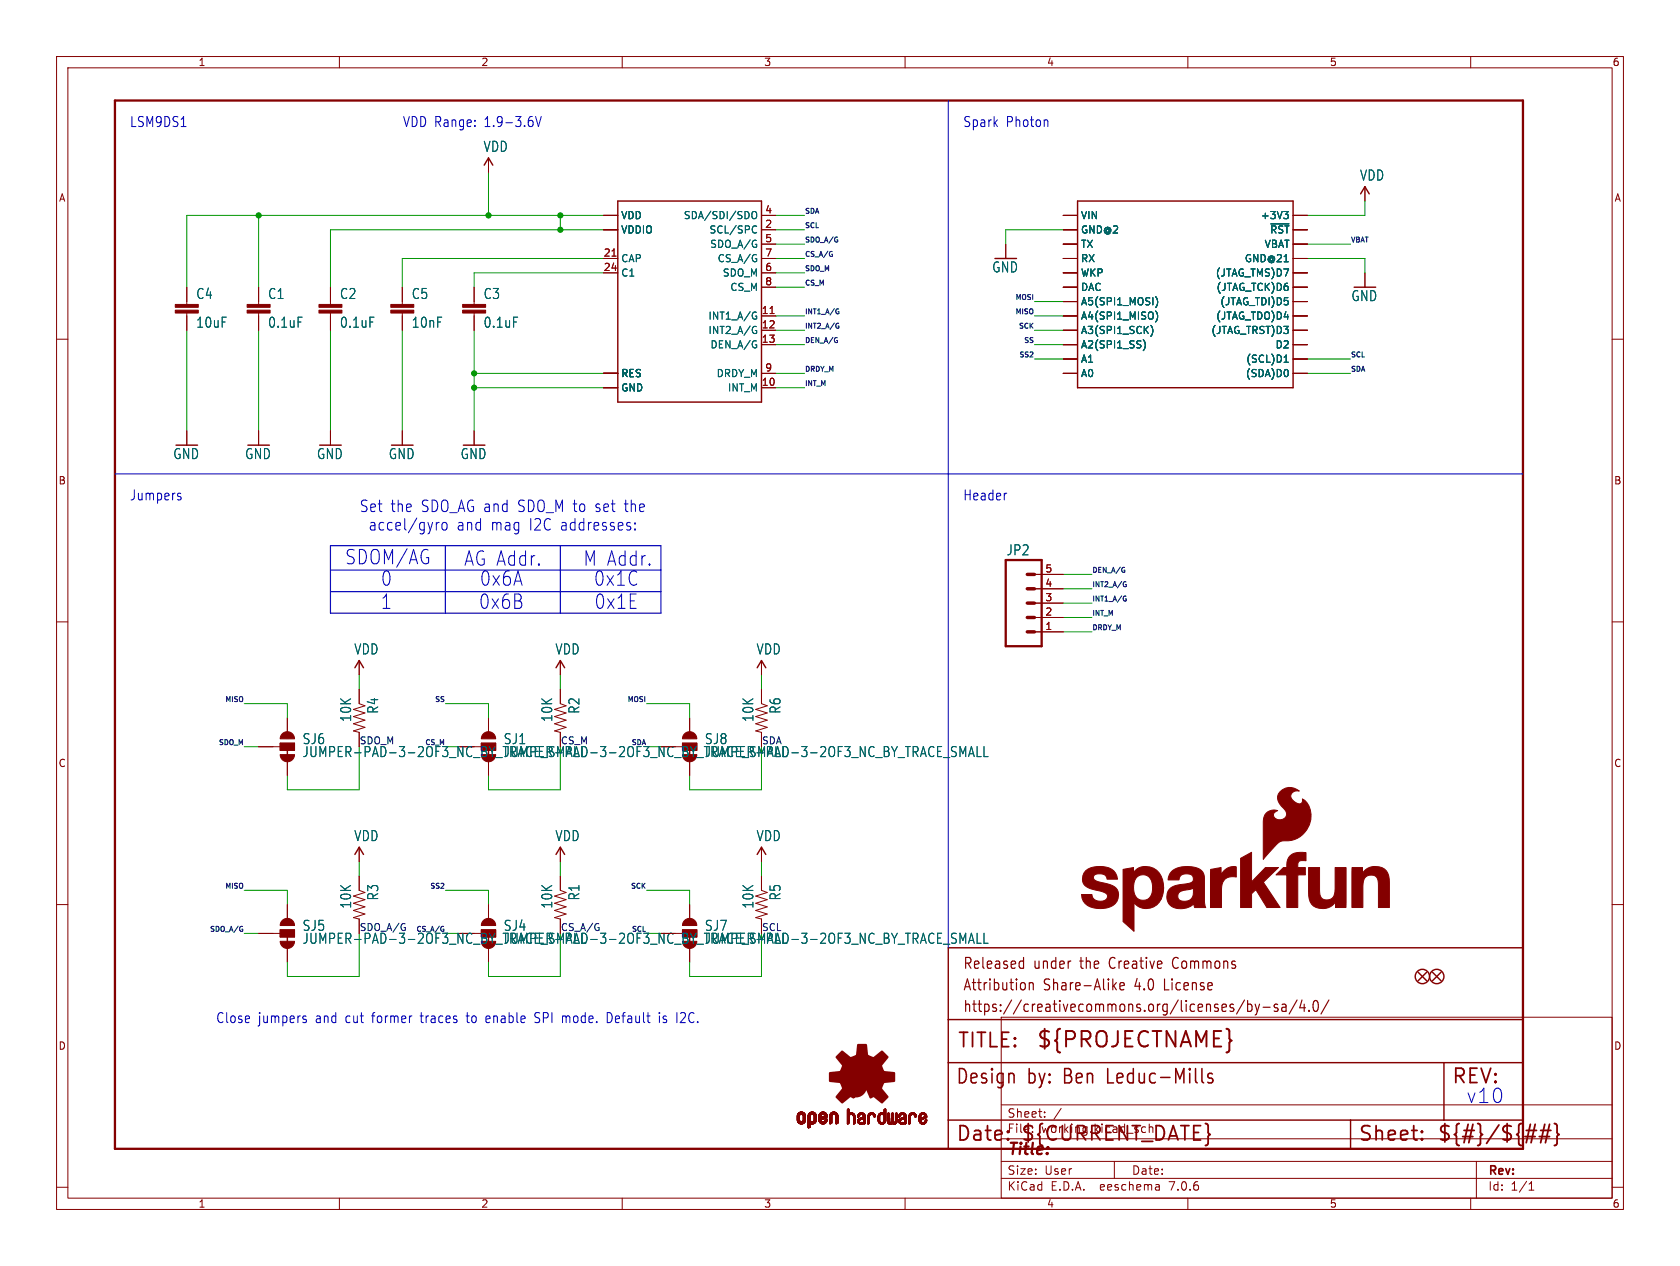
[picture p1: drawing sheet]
<svg xmlns="http://www.w3.org/2000/svg" width="297mm" height="224mm" viewBox="0 0 297 224" stroke-linecap="round" stroke-linejoin="round" font-family="sans-serif">
<defs><g id="words">
<text font-size="3.8" fill="#840000" x="183.1" y="185.7">${PROJECTNAME}</text>
<g font-size="3.5" fill="#0000c2">
<text x="61" y="100.1">SDOM/AG</text>
<text x="82" y="100.3">AG Addr.</text>
<text x="103.1" y="100.3">M Addr.</text>
<text x="67.3" y="103.9">0</text>
<text x="67.3" y="107.9">1</text>
<text x="84.6" y="107.9">0x6B</text>
<text x="84.8" y="103.9">0x6A</text>
<text x="104.9" y="103.9">0x1C</text>
<text x="105" y="107.9">0x1E</text>
<text x="259.1" y="195.3">v10</text>
</g>
<g font-size="3.5" fill="#840000">
<text x="169.2" y="185.7">TITLE:</text>
<text x="168.9" y="192.1">Design</text>
<text x="181.6" y="192.1">by:</text>
<text x="188.3" y="192.1">Ben</text>
<text x="196.3" y="192.1">Leduc-Mills</text>
<text x="256.5" y="192.1">REV:</text>
<text x="168.9" y="202.2">Date:</text>
<text x="180.3" y="202.2">${CURRENT_DATE}</text>
<text x="240" y="202.2">Sheet:</text>
<text x="254" y="202.2">${#}/${##}</text>
</g>
<g font-size="2.8" fill="#0000c2">
<text x="63.5" y="90.8">Set the</text>
<text x="65.1" y="94.1">accel/gyro</text>
<text x="74.5" y="90.8">SDO_AG and</text>
<text x="80.7" y="94.1">and</text>
<text x="86.8" y="94.1">mag</text>
<text x="91.8" y="90.8">SDO_M to set</text>
<text x="93.7" y="94.1">I2C addresses:</text>
<text x="110.9" y="90.8">the</text>
</g>
<text font-size="2.8" fill="#840000" x="178" y="204.8">Title:</text>
<g font-size="2.7" fill="#840000">
<text x="170.2" y="171.7">Released</text>
<text x="182.7" y="171.7">under</text>
<text x="191.1" y="171.7">the</text>
<text x="196.5" y="171.7">Creative</text>
<text x="208" y="171.7">Commons</text>
<text x="170.2" y="175.5">Attribution</text>
<text x="170.2" y="179.3">https://creativecommons.org/licenses/by-sa/4.0/</text>
<text x="184.5" y="175.5">Share-Alike</text>
<text x="200.8" y="175.5">4.0</text>
<text x="206.2" y="175.5">License</text>
</g>
<g font-size="2.5" fill="#0000c2">
<text x="22.9" y="22.6">LSM9DS1</text>
<text x="71.1" y="22.6">VDD Range:</text>
<text x="85.7" y="22.6">1.9-3.6V</text>
<text x="170.2" y="22.6">Spark</text>
<text x="177.8" y="22.6">Photon</text>
<text x="22.9" y="88.7">Jumpers</text>
<text x="170.2" y="88.7">Header</text>
<text x="38.1" y="181.1">Close</text>
<text x="45.6" y="181.1">jumpers</text>
<text x="55.8" y="181.1">and</text>
<text x="61.2" y="181.1">cut</text>
<text x="66.1" y="181.1">former</text>
<text x="74.8" y="181.1">traces</text>
<text x="83.1" y="181.1">to</text>
<text x="86.6" y="181.1">enable</text>
<text x="95.4" y="181.1">SPI mode.</text>
<text x="108.5" y="181.1">Default</text>
<text x="117.8" y="181.1">is I2C.</text>
</g>
<g font-size="2.5" fill="#006464">
<text x="85.4" y="27.1">VDD</text>
<text x="240.3" y="32.1">VDD</text>
<text x="34.6" y="53.1">C4</text>
<text x="47.3" y="53.1">C1</text>
<text x="60" y="53.1">C2</text>
<text x="72.7" y="53.1">C5</text>
<text x="85.4" y="53.1">C3</text>
<text x="175.3" y="48.4">GND</text>
<text x="238.8" y="53.5">GND</text>
<text x="34.6" y="58.2">10uF</text>
<text x="47.3" y="58.2">0.1uF</text>
<text x="60" y="58.2">0.1uF</text>
<text x="72.7" y="58.2">10nF</text>
<text x="85.4" y="58.2">0.1uF</text>
<text x="30.5" y="81.4">GND</text>
<text x="43.2" y="81.4">GND</text>
<text x="55.9" y="81.4">GND</text>
<text x="68.6" y="81.4">GND</text>
<text x="81.3" y="81.4">GND</text>
<text x="177.9" y="98.4">JP2</text>
<text x="62.5" y="116">VDD</text>
<text x="98.1" y="116">VDD</text>
<text x="133.7" y="116">VDD</text>
<text x="53.4" y="131.8">SJ6</text>
<text x="62.3" y="127.8" transform="rotate(-90 62.3 127.8)">10K</text>
<text x="67.1" y="126.4" transform="rotate(-90 67.1 126.4)">R4</text>
<text x="89" y="131.8">SJ1</text>
<text x="97.8" y="127.8" transform="rotate(-90 97.8 127.8)">10K</text>
<text x="102.6" y="126.4" transform="rotate(-90 102.6 126.4)">R2</text>
<text x="124.5" y="131.8">SJ8</text>
<text x="133.4" y="127.8" transform="rotate(-90 133.4 127.8)">10K</text>
<text x="138.2" y="126.4" transform="rotate(-90 138.2 126.4)">R6</text>
<text x="53.4" y="134.1">JUMPER-PAD-3-2OF3_NC_BY_TRACE_SMALL</text>
<text x="89" y="134.1">JUMPER-PAD-3-2OF3_NC_BY_TRACE_SMALL</text>
<text x="124.5" y="134.1">JUMPER-PAD-3-2OF3_NC_BY_TRACE_SMALL</text>
<text x="62.5" y="149">VDD</text>
<text x="98.1" y="149">VDD</text>
<text x="133.7" y="149">VDD</text>
<text x="62.3" y="160.8" transform="rotate(-90 62.3 160.8)">10K</text>
<text x="67.1" y="159.4" transform="rotate(-90 67.1 159.4)">R3</text>
<text x="97.8" y="160.8" transform="rotate(-90 97.8 160.8)">10K</text>
<text x="102.6" y="159.4" transform="rotate(-90 102.6 159.4)">R1</text>
<text x="133.4" y="160.8" transform="rotate(-90 133.4 160.8)">10K</text>
<text x="138.2" y="159.4" transform="rotate(-90 138.2 159.4)">R5</text>
<text x="53.4" y="167.1">JUMPER-PAD-3-2OF3_NC_BY_TRACE_SMALL</text>
<text x="53.4" y="164.9">SJ5</text>
<text x="89" y="167.1">JUMPER-PAD-3-2OF3_NC_BY_TRACE_SMALL</text>
<text x="89" y="164.9">SJ4</text>
<text x="124.5" y="167.1">JUMPER-PAD-3-2OF3_NC_BY_TRACE_SMALL</text>
<text x="124.5" y="164.9">SJ7</text>
</g>
<g font-size="2.1" fill="#840000">
<text x="178" y="197.9">Sheet:</text>
<text x="178" y="200.6">File:</text>
<text x="184.1" y="200.6">working.kicad_sch</text>
<text x="178" y="208">Size:</text>
<text x="184.7" y="208">User</text>
<text x="200" y="208">Date:</text>
<text x="263" y="208.2">Rev:</text>
<text x="178" y="210.8">KiCad</text>
<text x="185.7" y="210.8">E.D.A.</text>
<text x="194.6" y="210.8">eeschema</text>
<text x="207" y="210.8">7.0.6</text>
<text x="263" y="210.8">Id:</text>
<text x="267.1" y="210.8">1/1</text>
</g>
<g font-size="1.8" fill="#840000">
<text x="35" y="11.9">1</text>
<text x="85" y="11.9">2</text>
<text x="135" y="11.9">3</text>
<text x="185" y="11.9">4</text>
<text x="235" y="11.9">5</text>
<text x="285" y="11.9">6</text>
<text x="10.3" y="35.9">A</text>
<text x="285.3" y="35.9">A</text>
<text x="10.3" y="85.9">B</text>
<text x="285.3" y="85.9">B</text>
<text x="10.3" y="135.9">C</text>
<text x="285.3" y="135.9">C</text>
<text x="10.3" y="185.9">D</text>
<text x="285.3" y="185.9">D</text>
<text x="35" y="213.8">1</text>
<text x="85" y="213.8">2</text>
<text x="135" y="213.8">3</text>
<text x="185" y="213.8">4</text>
<text x="235" y="213.8">5</text>
<text x="285" y="213.8">6</text>
</g>
<g font-size="1.8" fill="#006464">
<text x="109.7" y="41.5">VDDIO</text>
<text x="109.7" y="39">VDD</text>
<text x="120.8" y="39">SDA/SDI/SDO</text>
<text x="125.3" y="41.5">SCL/SPC</text>
<text x="191" y="39">VIN</text>
<text x="191" y="41.5">GND@2</text>
<text x="222.8" y="39">+3V3</text>
<text x="224.4" y="41.5">~{RST}</text>
<text x="109.7" y="46.6">CAP</text>
<text x="125.4" y="44">SDO_A/G</text>
<text x="126.8" y="46.6">CS_A/G</text>
<text x="191" y="44">TX</text>
<text x="191" y="46.6">RX</text>
<text x="220" y="46.6">GND@21</text>
<text x="223.5" y="44">VBAT</text>
<text x="109.7" y="49.1">C1</text>
<text x="127.7" y="49.1">SDO_M</text>
<text x="129" y="51.7">CS_M</text>
<text x="191" y="49.1">WKP</text>
<text x="191" y="51.7">DAC</text>
<text x="214.8" y="49.1">(JTAG_TMS)D7</text>
<text x="214.9" y="51.7">(JTAG_TCK)D6</text>
<text x="125.1" y="56.7">INT1_A/G</text>
<text x="125.1" y="59.3">INT2_A/G</text>
<text x="191" y="54.2">A5(SPI1_MOSI)</text>
<text x="191" y="56.7">A4(SPI1_MISO)</text>
<text x="191" y="59.3">A3(SPI1_SCK)</text>
<text x="214" y="59.3">(JTAG_TRST)D3</text>
<text x="214.9" y="56.7">(JTAG_TDO)D4</text>
<text x="215.6" y="54.2">(JTAG_TDI)D5</text>
<text x="125.5" y="61.8">DEN_A/G</text>
<text x="191" y="61.8">A2(SPI1_SS)</text>
<text x="191" y="64.4">A1</text>
<text x="220.2" y="64.4">(SCL)D1</text>
<text x="225.4" y="61.8">D2</text>
<text x="109.7" y="66.9">RES</text>
<text x="109.7" y="69.4">GND</text>
<text x="126.6" y="66.9">DRDY_M</text>
<text x="128.6" y="69.4">INT_M</text>
<text x="191" y="66.9">A0</text>
<text x="220.1" y="66.9">(SDA)D0</text>
</g>
<g font-size="1.8" fill="#a90000">
<text x="135.2" y="40.4">2</text>
<text x="135.2" y="37.8">4</text>
<text x="106.6" y="45.5">21</text>
<text x="135.2" y="42.9">5</text>
<text x="135.2" y="45.5">7</text>
<text x="106.6" y="48">24</text>
<text x="135.2" y="48">6</text>
<text x="135.2" y="50.5">8</text>
<text x="134.6" y="55.6">11</text>
<text x="134.6" y="58.2">12</text>
<text x="134.6" y="60.7">13</text>
<text x="135.2" y="65.8">9</text>
<text x="134.6" y="68.3">10</text>
<text x="184.7" y="101.3">5</text>
<text x="184.7" y="106.4">3</text>
<text x="184.7" y="103.9">4</text>
<text x="184.7" y="111.5">1</text>
<text x="184.7" y="109">2</text>
</g>
<g font-size="1.7" fill="#006464">
<text x="63.5" y="131.7">SDO_M</text>
<text x="99.1" y="131.7">CS_M</text>
<text x="134.6" y="131.7">SDA</text>
<text x="63.5" y="164.8">SDO_A/G</text>
<text x="99.1" y="164.8">CS_A/G</text>
<text x="134.6" y="164.8">SCL</text>
</g>
<g font-size="1.2" fill="#0f0f0f">
<text x="142.2" y="40.4">SCL</text>
<text x="142.2" y="37.9">SDA</text>
<text x="142.2" y="45.5">CS_A/G</text>
<text x="142.2" y="42.9">SDO_A/G</text>
<text x="238.8" y="42.9">VBAT</text>
<text x="142.2" y="50.6">CS_M</text>
<text x="142.2" y="48">SDO_M</text>
<text x="179.4" y="53.1">MOSI</text>
<text x="142.2" y="55.6">INT1_A/G</text>
<text x="142.2" y="58.2">INT2_A/G</text>
<text x="179.4" y="55.6">MISO</text>
<text x="180" y="58.2">SCK</text>
<text x="142.2" y="65.8">DRDY_M</text>
<text x="142.2" y="60.7">DEN_A/G</text>
<text x="180.1" y="63.3">SS2</text>
<text x="180.9" y="60.7">SS</text>
<text x="238.8" y="63.3">SCL</text>
<text x="238.8" y="65.8">SDA</text>
<text x="142.2" y="68.3">INT_M</text>
<text x="193" y="101.4">DEN_A/G</text>
<text x="193" y="103.9">INT2_A/G</text>
<text x="193" y="106.4">INT1_A/G</text>
<text x="193" y="109">INT_M</text>
<text x="193" y="111.5">DRDY_M</text>
<text x="39.7" y="124.2">MISO</text>
<text x="76.8" y="124.2">SS</text>
<text x="110.8" y="124.2">MOSI</text>
<text x="38.5" y="131.8">SDO_M</text>
<text x="39.7" y="157.2">MISO</text>
<text x="75.9" y="157.2">SS2</text>
<text x="111.4" y="157.2">SCK</text>
<text x="37" y="164.9">SDO_A/G</text>
</g>
<g font-size="1.2" fill="#006464">
<text x="75" y="131.8">CS_M</text>
<text x="111.5" y="131.8">SDA</text>
<text x="73.5" y="164.9">CS_A/G</text>
<text x="111.6" y="164.9">SCL</text>
</g>
</g></defs>
<g fill="none" stroke="#840000" stroke-width=".18">
<path d="M10 10h277v203.9h-277zM12 12h273v199.9h-273zM60 10v2M110 10v2M160 10v2M210 10v2M260 10v2M86.4 27.9v2.6M106.7 38.1h2.5M134.6 38.1h2.6M188 38.1h2.5M228.6 38.1h2.5"/>
<path d="M241.3 33v2.6M10 60h2M33 50.8v3M33 55.4v3M45.7 50.8v3M45.7 55.4v3M58.4 50.8v3M58.4 55.4v3M71.1 50.8v3M71.1 55.4v3M83.8 50.8v3M83.8 55.4v3"/>
<path d="M106.7 40.6h2.5M106.7 48.3h2.5M106.7 45.7h2.5M134.6 58.4h2.6M134.6 55.9h2.6M134.6 50.8h2.6M134.6 40.6h2.6M134.6 48.3h2.6M134.6 45.7h2.6M134.6 43.2h2.6M177.8 43.2v2.5M188 58.4h2.5"/>
<path d="M188 55.9h2.5M188 53.3h2.5M188 50.8h2.5M188 40.6h2.5M188 48.3h2.5M188 45.7h2.5M188 43.2h2.5M228.6 58.4h2.5M228.6 55.9h2.5M228.6 53.3h2.5M228.6 50.8h2.5M228.6 40.6h2.5"/>
<path d="M228.6 48.3h2.5M228.6 45.7h2.5M228.6 43.2h2.5M241.3 48.3v2.5M285 60h2M33 76.2v2.5M45.7 76.2v2.5M58.4 76.2v2.5M71.1 76.2v2.5M83.8 76.2v2.5M106.7 66h2.5M106.7 68.6h2.5"/>
<path d="M134.6 61h2.6M134.6 66h2.6M134.6 68.6h2.6M188 61h2.5M188 63.5h2.5M188 66h2.5M228.6 61h2.5M228.6 63.5h2.5M228.6 66h2.5M10 110h2M63.5 116.8v2.6M99.1 116.8v2.6"/>
<path d="M134.6 116.8v2.6M182.9 111.8h5.1M182.9 109.2h5.1M182.9 106.7h5.1M182.9 104.1h5.1M182.9 101.6h5.1M285 110h2M45.7 132.1h3.8M49.5 131.4h2.6v1.3h-2.6zM50.8 127v2.5M50.8 134.6v2.6M63.5 121.9v2.6l1 .3-2 .7 2 .6-2 .6 2 .7-2 .6 2 .7-2 .6 1 .2v2.6"/>
<path d="M86.4 127v2.5M86.4 134.6v2.6M99.1 121.9v2.6l1 .3-2.1 .7 2.1 .6-2.1 .6 2.1 .7-2.1 .6 2.1 .7-2.1 .6 1.1 .2v2.6M121.9 127v2.5M121.9 134.6v2.6M134.6 121.9v2.6l1 .3-2 .7 2 .6-2 .6 2 .7-2 .6 2 .7-2 .6 1 .2v2.6M10 160h2M63.5 149.9v2.5M63.5 154.9v2.6l1 .4-2 .6 2 .6-2 .7 2 .6-2 .6 2 .7-2 .6 1 .3v2.5M99.1 149.9v2.5M99.1 154.9v2.6l1 .4-2.1 .6 2.1 .6-2.1 .7 2.1 .6-2.1 .6 2.1 .7-2.1 .6 1.1 .3v2.5M134.6 149.9v2.5"/>
<path d="M134.6 154.9v2.6l1 .4-2 .6 2 .6-2 .7 2 .6-2 .6 2 .7-2 .6 1 .3v2.5M285 160h2M45.7 165.1h3.8M49.5 164.5h2.6v1.2h-2.6zM50.8 160v2.6M50.8 167.6v2.6M86.4 160v2.6M86.4 167.6v2.6M121.9 160v2.6M121.9 167.6v2.6M177 179.9h108v32h-108zM177 195.4h108"/>
<path d="M184.7 197.5v.1M184.7 196.7v.1M187.6 196l-1.3 2M10 210h2M60 211.9v2M110 211.9v2M160 211.9v2M177 208.4h108M177 205.4h108M177 201.4h108M197 205.4v3M204.9 209.6l.1 .9"/>
<path d="M205 210.4l-.2 .1M205 209.9h-.2M210 211.9v2M260 211.9v2M261 205.4v6.5M270.3 210.5h.9M270.3 209.4l.4-.4v1.5M285 210h2"/>
</g>
<g fill="#840000" stroke="#840000" stroke-width=".18">
<path d="M140.9 198.1h.4z"/>
<path d="M140.9 198l.4 .1z"/>
<path d="M140.9 198h.4z"/>
<path d="M140.9 197.9l.4 .1z"/>
<path d="M140.9 197.9h.4z"/>
<path d="M140.9 197.8l.4 .1z"/>
<path d="M140.9 197.8h.4z"/>
<path d="M140.9 197.7l.4 .1z"/>
<path d="M140.9 197.7h.4z"/>
<path d="M140.9 197.6l.4 .1z"/>
<path d="M140.9 197.6h.4z"/>
<path d="M140.9 197.5l.4 .1z"/>
<path d="M140.9 197.5h.4z"/>
<path d="M140.9 197.4l.4 .1z"/>
<path d="M140.9 197.4h.4z"/>
<path d="M141 198.2h.4z"/>
<path d="M141 198.2h.3z"/>
<path d="M141 198.1l.3 .1z"/>
<path d="M141 197.4h.3z"/>
<path d="M141 197.3l.3 .1z"/>
<path d="M141 197.3h.3z"/>
<path d="M141 197.3h.4z"/>
<path d="M141 198.3h.4z"/>
<path d="M141 198.2l.4 .1z"/>
<path d="M141 197.2l.4 .1z"/>
<path d="M141 197.2h.4z"/>
<path d="M141 198.3l.5 .1z"/>
<path d="M141 198.3h.5z"/>
<path d="M141 197.1l.5 .1z"/>
<path d="M141 197.1h.5z"/>
<path d="M141 198.4h.5z"/>
<path d="M141 198.4h.6z"/>
<path d="M141 197.1h.6z"/>
<path d="M141 198.4h1.3z"/>
<path d="M141 197.1h1.3z"/>
<path d="M141 198.5h1.3z"/>
<path d="M141 198.4l1.3 .1z"/>
<path d="M141 197l1.3 .1z"/>
<path d="M141 197h1.3z"/>
<path d="M141.1 198.5h1.2z"/>
<path d="M141.1 197h1.2z"/>
<path d="M141.1 197h1.1z"/>
<path d="M141.1 198.5h1.1z"/>
<path d="M141.1 196.9l1.1 .1z"/>
<path d="M141.1 198.5l1.1 .1z"/>
<path d="M141.1 196.9h1.1z"/>
<path d="M141.1 198.6h1.1z"/>
<path d="M141.2 198.6h1z"/>
<path d="M141.2 196.9h1z"/>
<path d="M141.2 198.6l.9 .1z"/>
<path d="M141.2 196.8l.9 .1z"/>
<path d="M141.2 198.7h.9z"/>
<path d="M141.2 196.8h.9z"/>
<path d="M141.3 196.8h.8z"/>
<path d="M141.3 198.7h.8z"/>
<path d="M141.3 198.7h.7z"/>
<path d="M141.3 196.8h.7z"/>
<path d="M141.4 198.7l.6 .1z"/>
<path d="M141.4 196.7l.6 .1z"/>
<path d="M141.4 198.8h.5z"/>
<path d="M141.4 196.7h.5z"/>
<path d="M141.5 198.8h.4z"/>
<path d="M141.5 196.7h.4z"/>
<path d="M141.5 198.8h.3z"/>
<path d="M141.5 196.7h.3z"/>
<path d="M141.6 198.8h.2z"/>
<path d="M141.6 196.7h.2z"/>
<path d="M141.7 197.1h.6z"/>
<path d="M141.8 198.4h.5z"/>
<path d="M141.8 197.1h.5z"/>
<path d="M141.9 198.4h.5z"/>
<path d="M141.9 197.1h.4z"/>
<path d="M141.9 198.3l.5 .1z"/>
<path d="M141.9 198.3h.5z"/>
<path d="M141.9 197.1l.5 .1z"/>
<path d="M141.9 197.2h.5z"/>
<path d="M142 198.3h.4z"/>
<path d="M142 197.2h.4z"/>
<path d="M142 197.2l.4 .1z"/>
<path d="M142 198.2l.4 .1z"/>
<path d="M142 198.2h.4z"/>
<path d="M142 197.3h.4z"/>
<path d="M142 198.1l.4 .1z"/>
<path d="M142 198.1h.4z"/>
<path d="M142 198l.4 .1z"/>
<path d="M142 198h.4z"/>
<path d="M142 197.9l.4 .1z"/>
<path d="M142 197.9h.4z"/>
<path d="M142 197.8l.4 .1z"/>
<path d="M142 197.8h.4z"/>
<path d="M142 197.7l.4 .1z"/>
<path d="M142 197.7h.4z"/>
<path d="M142 197.6l.4 .1z"/>
<path d="M142 197.6h.4z"/>
<path d="M142 197.5l.4 .1z"/>
<path d="M142 197.5h.4z"/>
<path d="M142 197.4l.4 .1z"/>
<path d="M142 197.4h.4z"/>
<path d="M142 197.3l.4 .1z"/>
<path d="M142.9 199.4l.2 .1z"/>
<path d="M142.9 199.4h.2z"/>
<path d="M142.9 199.4h.3z"/>
<path d="M142.9 199.3l.3 .1z"/>
<path d="M142.9 199.3h.3z"/>
<path d="M142.9 199.2l.3 .1z"/>
<path d="M142.9 199.2h.3z"/>
<path d="M142.9 199.1l.3 .1z"/>
<path d="M142.9 199.1h.3z"/>
<path d="M142.9 199l.3 .1z"/>
<path d="M142.9 199h.3z"/>
<path d="M142.9 198.9l.3 .1z"/>
<path d="M142.9 198.9h.3z"/>
<path d="M142.9 198.8l.3 .1z"/>
<path d="M142.9 198.8h.3z"/>
<path d="M142.9 198.8h.4z"/>
<path d="M142.9 198.7l1 .1z"/>
<path d="M142.9 198.7h1z"/>
<path d="M142.9 198.7h1.1z"/>
<path d="M142.9 198.6l1.2 .1z"/>
<path d="M142.9 198.6h1.2z"/>
<path d="M142.9 198.6h1.3z"/>
<path d="M142.9 198.5l1.3 .1z"/>
<path d="M142.9 198.5h1.3z"/>
<path d="M142.9 198.4l1.3 .1z"/>
<path d="M142.9 198.4h1.3z"/>
<path d="M142.9 198.4h.6z"/>
<path d="M142.9 198.4h.5z"/>
<path d="M142.9 198.3l.5 .1z"/>
<path d="M142.9 198.3h.5z"/>
<path d="M142.9 198.3h.4z"/>
<path d="M142.9 198.2l.4 .1z"/>
<path d="M142.9 198.2h.4z"/>
<path d="M142.9 198.2h.3z"/>
<path d="M142.9 198.1l.3 .1z"/>
<path d="M142.9 198.1h.3z"/>
<path d="M142.9 198l.3 .1z"/>
<path d="M142.9 198h.3z"/>
<path d="M142.9 197.9l.3 .1z"/>
<path d="M142.9 197.9h.3z"/>
<path d="M142.9 197.8l.3 .1z"/>
<path d="M142.9 197.8h.3z"/>
<path d="M142.9 197.7l.3 .1z"/>
<path d="M142.9 197.7h.3z"/>
<path d="M142.9 197.6l.3 .1z"/>
<path d="M142.9 197.6h.3z"/>
<path d="M142.9 197.5l.3 .1z"/>
<path d="M142.9 197.5h.3z"/>
<path d="M142.9 197.4l.3 .1z"/>
<path d="M142.9 197.4h.3z"/>
<path d="M142.9 197.3l.3 .1z"/>
<path d="M142.9 197.3h.3z"/>
<path d="M142.9 197.3h.4z"/>
<path d="M142.9 199.5h.1z"/>
<path d="M142.9 197.2l.4 .1z"/>
<path d="M142.9 197.2h.4z"/>
<path d="M142.9 197.2h.5z"/>
<path d="M142.9 197.1l.5 .1z"/>
<path d="M142.9 197.1h.5z"/>
<path d="M142.9 197.1h.6z"/>
<path d="M142.9 197.1h1.3z"/>
<path d="M142.9 197l1.3 .1z"/>
<path d="M142.9 197h1.3z"/>
<path d="M143 197h1.2z"/>
<path d="M143 196.9l1.2 .1z"/>
<path d="M143 196.9h1.2z"/>
<path d="M143 196.9h1.1z"/>
<path d="M143.1 196.9h1z"/>
<path d="M143.1 196.8l1 .1z"/>
<path d="M143.1 196.8h.9z"/>
<path d="M143.2 196.8h.8z"/>
<path d="M143.2 196.8h.7z"/>
<path d="M143.3 196.7l.6 .1z"/>
<path d="M143.3 198.8h.5z"/>
<path d="M143.3 196.7h.5z"/>
<path d="M143.4 198.8h.4z"/>
<path d="M143.4 196.7h.4z"/>
<path d="M143.4 196.7h.3z"/>
<path d="M143.5 198.8h.2z"/>
<path d="M143.5 196.7h.2z"/>
<path d="M143.6 197.1h.6z"/>
<path d="M143.7 198.4h.5z"/>
<path d="M143.7 198.4h.6z"/>
<path d="M143.7 197.1h.6z"/>
<path d="M143.8 198.4h.5z"/>
<path d="M143.8 197.1h.5z"/>
<path d="M143.8 198.3l.5 .1z"/>
<path d="M143.8 197.1l.5 .1z"/>
<path d="M143.8 198.3h.5z"/>
<path d="M143.8 197.2h.5z"/>
<path d="M143.9 198.3h.4z"/>
<path d="M143.9 197.2h.4z"/>
<path d="M143.9 197.2l.4 .1z"/>
<path d="M143.9 198.2l.4 .1z"/>
<path d="M143.9 197.3h.4z"/>
<path d="M143.9 198.2h.4z"/>
<path d="M143.9 198.1l.4 .1z"/>
<path d="M143.9 198.1h.4z"/>
<path d="M143.9 197.4h.4z"/>
<path d="M143.9 197.3l.4 .1z"/>
<path d="M143.9 198l.4 .1z"/>
<path d="M143.9 198h.4z"/>
<path d="M143.9 197.9l.4 .1z"/>
<path d="M143.9 197.9h.4z"/>
<path d="M143.9 197.8l.4 .1z"/>
<path d="M143.9 197.8h.4z"/>
<path d="M143.9 197.7l.4 .1z"/>
<path d="M143.9 197.7h.4z"/>
<path d="M143.9 197.6l.4 .1z"/>
<path d="M143.9 197.6h.4z"/>
<path d="M143.9 197.5l.4 .1z"/>
<path d="M143.9 197.5h.4z"/>
<path d="M143.9 197.4l.4 .1z"/>
<path d="M144.8 198.2h.4z"/>
<path d="M144.8 198.1l.4 .1z"/>
<path d="M144.8 198.1h.4z"/>
<path d="M144.8 198.1h.5z"/>
<path d="M144.8 198l.5 .1z"/>
<path d="M144.8 198h.5z"/>
<path d="M144.8 198h.6z"/>
<path d="M144.8 198h.7z"/>
<path d="M144.8 197.9l.7 .1z"/>
<path d="M144.8 197.9h.7z"/>
<path d="M144.8 197.9h.8z"/>
<path d="M144.8 197.9h.9z"/>
<path d="M144.8 197.8l.9 .1z"/>
<path d="M144.8 197.8h.9z"/>
<path d="M144.8 197.8h1z"/>
<path d="M144.8 197.8h1.1z"/>
<path d="M144.8 197.7l1.1 .1z"/>
<path d="M144.8 197.7h1.2z"/>
<path d="M144.8 197.7h1.3z"/>
<path d="M144.8 197.6l1.4 .1z"/>
<path d="M144.8 197.6h1.4z"/>
<path d="M144.8 197.6h.4z"/>
<path d="M144.8 197.6h.3z"/>
<path d="M144.8 197.5l.3 .1z"/>
<path d="M144.8 197.5h.3z"/>
<path d="M144.8 197.4l.3 .1z"/>
<path d="M144.8 197.4h.3z"/>
<path d="M144.8 197.4h.4z"/>
<path d="M144.8 197.3l.4 .1z"/>
<path d="M144.8 197.3h.4z"/>
<path d="M144.8 198.3h.5z"/>
<path d="M144.8 198.3h.4z"/>
<path d="M144.8 198.2l.4 .1z"/>
<path d="M144.8 197.2l.4 .1z"/>
<path d="M144.8 197.2h.4z"/>
<path d="M144.8 198.4h.5z"/>
<path d="M144.8 198.3l.5 .1z"/>
<path d="M144.8 197.2h.5z"/>
<path d="M144.8 197.1l.5 .1z"/>
<path d="M144.8 197.1h.5z"/>
<path d="M144.8 198.4h.6z"/>
<path d="M144.8 197.1h.6z"/>
<path d="M144.8 198.4h1.3z"/>
<path d="M144.9 198.5h1.2z"/>
<path d="M144.9 198.4l1.2 .1z"/>
<path d="M144.9 197.1h1.2z"/>
<path d="M144.9 197l1.2 .1z"/>
<path d="M144.9 197h1.2z"/>
<path d="M144.9 198.5l1.1 .1z"/>
<path d="M144.9 198.6h1.1z"/>
<path d="M144.9 196.9l1.2 .1z"/>
<path d="M144.9 196.9h1.2z"/>
<path d="M145 198.6h1z"/>
<path d="M145 196.9h1z"/>
<path d="M145 198.6l1 .1z"/>
<path d="M145 196.8l1 .1z"/>
<path d="M145 198.7h.9z"/>
<path d="M145.1 196.8h.9z"/>
<path d="M145.1 198.7h.8z"/>
<path d="M145.1 196.8h.8z"/>
<path d="M145.1 196.8h.7z"/>
<path d="M145.2 198.7h.6z"/>
<path d="M145.2 196.7l.6 .1z"/>
<path d="M145.2 198.7l.6 .1z"/>
<path d="M145.2 196.7h.6z"/>
<path d="M145.2 198.8h.6z"/>
<path d="M145.2 197.6h1z"/>
<path d="M145.3 197.6h.9z"/>
<path d="M145.3 196.7h.4z"/>
<path d="M145.3 198.8h.4z"/>
<path d="M145.3 198.8h.3z"/>
<path d="M145.4 198.8h.2z"/>
<path d="M145.4 197.6h.8z"/>
<path d="M145.4 196.7h.2z"/>
<path d="M145.4 197.5l.8 .1z"/>
<path d="M145.4 197.5h.8z"/>
<path d="M145.5 197.5h.7z"/>
<path d="M145.6 197.5h.6z"/>
<path d="M145.6 197.1h.5z"/>
<path d="M145.6 198.4h.5z"/>
<path d="M145.6 197.1h.6z"/>
<path d="M145.6 197.4l.6 .1z"/>
<path d="M145.7 198.4h.5z"/>
<path d="M145.7 197.4h.5z"/>
<path d="M145.7 197.1h.5z"/>
<path d="M145.7 197.1l.5 .1z"/>
<path d="M145.7 198.3l.5 .1z"/>
<path d="M145.7 197.2h.5z"/>
<path d="M145.7 198.3h.5z"/>
<path d="M145.8 198.3h.4z"/>
<path d="M145.8 197.2h.4z"/>
<path d="M145.8 197.4h.4z"/>
<path d="M145.8 197.2l.4 .1z"/>
<path d="M145.8 197.3h.4z"/>
<path d="M145.8 198.2l.4 .1z"/>
<path d="M145.8 198.2h.4z"/>
<path d="M145.8 197.3l.4 .1z"/>
<path d="M145.8 198.1l.4 .1z"/>
<path d="M145.8 198.1h.4z"/>
<path d="M145.9 198.1h.3z"/>
<path d="M145.9 198l.3 .1z"/>
<path d="M145.9 198h.3z"/>
<path d="M146 198h.2z"/>
<path d="M146 197.9l.2 .1z"/>
<path d="M146 197.9h.2z"/>
<path d="M146.1 197.9h.1z"/>
<path d="M146.7 198.7h.2z"/>
<path d="M146.7 198.7h.3z"/>
<path d="M146.7 198.6l.3 .1z"/>
<path d="M146.7 198.6h.4z"/>
<path d="M146.7 198.5l.4 .1z"/>
<path d="M146.7 198.5h.4z"/>
<path d="M146.7 198.4l.4 .1z"/>
<path d="M146.7 198.4h.4z"/>
<path d="M146.7 198.3l.4 .1z"/>
<path d="M146.7 198.3h.4z"/>
<path d="M146.7 198.2l.4 .1z"/>
<path d="M146.7 198.2h.4z"/>
<path d="M146.7 198.1l.4 .1z"/>
<path d="M146.7 198.1h.4z"/>
<path d="M146.7 198l.4 .1z"/>
<path d="M146.7 198h.4z"/>
<path d="M146.7 197.9l.4 .1z"/>
<path d="M146.7 197.9h.4z"/>
<path d="M146.7 197.8l.4 .1z"/>
<path d="M146.7 197.8h.4z"/>
<path d="M146.7 197.7l.4 .1z"/>
<path d="M146.7 197.7h.4z"/>
<path d="M146.7 197.6l.4 .1z"/>
<path d="M146.7 197.6h.4z"/>
<path d="M146.7 197.5l.4 .1z"/>
<path d="M146.7 197.5h.4z"/>
<path d="M146.7 197.4l.4 .1z"/>
<path d="M146.7 197.4h.4z"/>
<path d="M146.7 197.3l.4 .1z"/>
<path d="M146.7 197.3h.4z"/>
<path d="M146.7 198.7l.2 .1z"/>
<path d="M146.7 198.8h.1z"/>
<path d="M146.7 197.2l.4 .1z"/>
<path d="M146.7 197.2h.4z"/>
<path d="M146.7 197.2h.5z"/>
<path d="M146.7 197.1l.5 .1z"/>
<path d="M146.7 197.1h.5z"/>
<path d="M146.7 197.1h.6z"/>
<path d="M146.8 197.1h.6z"/>
<path d="M146.8 197.1h1.3z"/>
<path d="M146.8 197l1.3 .1z"/>
<path d="M146.8 197h1.3z"/>
<path d="M146.8 197h1.2z"/>
<path d="M146.8 196.9l1.2 .1z"/>
<path d="M146.8 196.9h1.2z"/>
<path d="M146.9 196.9h1.1z"/>
<path d="M146.9 196.9h1z"/>
<path d="M146.9 196.8l1 .1z"/>
<path d="M146.9 196.8h1z"/>
<path d="M147 196.8h.8z"/>
<path d="M147.1 196.8h.6z"/>
<path d="M147.1 196.7l.6 .1z"/>
<path d="M147.1 196.7h.6z"/>
<path d="M147.2 196.7h.4z"/>
<path d="M147.3 196.7h.3z"/>
<path d="M147.3 196.7h.2z"/>
<path d="M147.5 197.1h.6z"/>
<path d="M147.6 197.1h.5z"/>
<path d="M147.6 197.1l.5 .1z"/>
<path d="M147.6 197.2h.5z"/>
<path d="M147.7 197.2h.4z"/>
<path d="M147.7 197.2l.4 .1z"/>
<path d="M147.7 197.3h.4z"/>
<path d="M147.7 198.7h.3z"/>
<path d="M147.7 198.7h.4z"/>
<path d="M147.7 198.6l.4 .1z"/>
<path d="M147.7 198.6h.5z"/>
<path d="M147.7 198.5l.5 .1z"/>
<path d="M147.7 198.5h.5z"/>
<path d="M147.7 198.4l.5 .1z"/>
<path d="M147.7 198.4h.5z"/>
<path d="M147.7 198.3l.5 .1z"/>
<path d="M147.7 198.3h.5z"/>
<path d="M147.7 198.2l.5 .1z"/>
<path d="M147.7 198.2h.5z"/>
<path d="M147.7 198.1l.5 .1z"/>
<path d="M147.7 198.1h.5z"/>
<path d="M147.7 198l.5 .1z"/>
<path d="M147.7 198h.5z"/>
<path d="M147.7 197.9l.5 .1z"/>
<path d="M147.7 197.9h.5z"/>
<path d="M147.7 197.8l.5 .1z"/>
<path d="M147.7 197.8h.5z"/>
<path d="M147.7 197.7l.5 .1z"/>
<path d="M147.7 197.7h.5z"/>
<path d="M147.7 197.6l.5 .1z"/>
<path d="M147.7 197.6h.5z"/>
<path d="M147.7 197.5l.5 .1z"/>
<path d="M147.7 197.5h.5z"/>
<path d="M147.7 197.4l.5 .1z"/>
<path d="M147.7 197.4h.5z"/>
<path d="M147.7 197.3l.5 .1z"/>
<path d="M147.8 198.7l.2 .1z"/>
<path d="M147.8 198.7h.2z"/>
<path d="M147.8 198.8h.1z"/>
<path d="M149.8 198.8h.1z"/>
<path d="M149.8 198.8h.2z"/>
<path d="M149.8 196.3h.3z"/>
<path d="M149.8 198.7l.2 .1z"/>
<path d="M149.8 198.7h.2z"/>
<path d="M149.8 198.7h.3z"/>
<path d="M149.8 198.6l.3 .1z"/>
<path d="M149.8 198.6h.3z"/>
<path d="M149.8 198.5l.3 .1z"/>
<path d="M149.8 198.5h.3z"/>
<path d="M149.8 198.4l.3 .1z"/>
<path d="M149.8 198.4h.3z"/>
<path d="M149.8 198.3l.3 .1z"/>
<path d="M149.8 198.3h.3z"/>
<path d="M149.8 198.2l.3 .1z"/>
<path d="M149.8 198.2h.3z"/>
<path d="M149.8 198.1l.3 .1z"/>
<path d="M149.8 198.1h.3z"/>
<path d="M149.8 198l.3 .1z"/>
<path d="M149.8 198h.3z"/>
<path d="M149.8 197.9l.3 .1z"/>
<path d="M149.8 197.9h.3z"/>
<path d="M149.8 197.8l.3 .1z"/>
<path d="M149.8 197.8h.3z"/>
<path d="M149.8 197.7l.3 .1z"/>
<path d="M149.8 197.7h.3z"/>
<path d="M149.8 197.6l.3 .1z"/>
<path d="M149.8 197.6h.3z"/>
<path d="M149.8 197.5l.3 .1z"/>
<path d="M149.8 197.5h.3z"/>
<path d="M149.8 197.4l.3 .1z"/>
<path d="M149.8 197.4h.3z"/>
<path d="M149.8 197.3l.3 .1z"/>
<path d="M149.8 197.3h.3z"/>
<path d="M149.8 197.3h.4z"/>
<path d="M149.8 197.2l.4 .1z"/>
<path d="M149.8 197.2h.4z"/>
<path d="M149.8 197.2h.5z"/>
<path d="M149.8 197.1l.5 .1z"/>
<path d="M149.8 197.1h.5z"/>
<path d="M149.8 197.1h.6z"/>
<path d="M149.8 197.1h1.2z"/>
<path d="M149.8 197l1.2 .1z"/>
<path d="M149.8 197h1.2z"/>
<path d="M149.8 197h1.1z"/>
<path d="M149.8 196.9l1.1 .1z"/>
<path d="M149.8 196.9h1.1z"/>
<path d="M149.8 196.9h1z"/>
<path d="M149.8 196.9h.3z"/>
<path d="M149.8 196.8l.3 .1z"/>
<path d="M149.8 196.8h.3z"/>
<path d="M149.8 196.7l.3 .1z"/>
<path d="M149.8 196.7h.3z"/>
<path d="M149.8 196.6l.3 .1z"/>
<path d="M149.8 196.6h.3z"/>
<path d="M149.8 196.5l.3 .1z"/>
<path d="M149.8 196.5h.3z"/>
<path d="M149.8 196.4l.3 .1z"/>
<path d="M149.8 196.4h.3z"/>
<path d="M149.8 196.3l.3 .1z"/>
<path d="M149.8 196.2l.3 .1z"/>
<path d="M149.8 196.2h.3z"/>
<path d="M149.9 196.2h.2z"/>
<path d="M150.2 196.9h.6z"/>
<path d="M150.2 196.9h.5z"/>
<path d="M150.3 196.8l.4 .1z"/>
<path d="M150.3 196.8h.4z"/>
<path d="M150.4 196.8h.1z"/>
<path d="M150.5 197.1h.5z"/>
<path d="M150.6 197.1h.4z"/>
<path d="M150.7 197.1l.4 .1z"/>
<path d="M150.7 197.2h.4z"/>
<path d="M150.8 197.2h.3z"/>
<path d="M150.8 197.2l.3 .1z"/>
<path d="M150.8 197.3h.3z"/>
<path d="M150.8 197.3l.3 .1z"/>
<path d="M150.8 197.4h.3z"/>
<path d="M150.9 197.4h.2z"/>
<path d="M150.9 197.5h.2z"/>
<path d="M150.9 197.4l.2 .1z"/>
<path d="M150.9 198.8h.1z"/>
<path d="M150.9 198.8h.2z"/>
<path d="M150.9 198.7l.2 .1z"/>
<path d="M150.9 198.7h.2z"/>
<path d="M150.9 198.6l.2 .1z"/>
<path d="M150.9 198.6h.2z"/>
<path d="M150.9 198.5l.2 .1z"/>
<path d="M150.9 198.5h.2z"/>
<path d="M150.9 198.4l.2 .1z"/>
<path d="M150.9 198.4h.2z"/>
<path d="M150.9 198.3l.2 .1z"/>
<path d="M150.9 198.3h.2z"/>
<path d="M150.9 198.2l.2 .1z"/>
<path d="M150.9 198.2h.2z"/>
<path d="M150.9 198.1l.2 .1z"/>
<path d="M150.9 198.1h.2z"/>
<path d="M150.9 198l.2 .1z"/>
<path d="M150.9 198h.2z"/>
<path d="M150.9 197.9l.2 .1z"/>
<path d="M150.9 197.9h.2z"/>
<path d="M150.9 197.8l.2 .1z"/>
<path d="M150.9 197.8h.2z"/>
<path d="M150.9 197.7l.2 .1z"/>
<path d="M150.9 197.7h.2z"/>
<path d="M150.9 197.6l.2 .1z"/>
<path d="M150.9 197.6h.2z"/>
<path d="M150.9 197.5l.2 .1z"/>
<path d="M151.6 198.4h.3z"/>
<path d="M151.6 198.3l.3 .1z"/>
<path d="M151.6 198.3h.3z"/>
<path d="M151.6 198.2l.3 .1z"/>
<path d="M151.6 198.2h.3z"/>
<path d="M151.6 197.6h.2z"/>
<path d="M151.6 197.5l.3 .1z"/>
<path d="M151.6 197.5h.3z"/>
<path d="M151.6 198.4l.4 .1z"/>
<path d="M151.6 198.4h.4z"/>
<path d="M151.6 198.2h.4z"/>
<path d="M151.6 197.6h.1z"/>
<path d="M151.6 197.4l.3 .1z"/>
<path d="M151.6 197.4h.3z"/>
<path d="M151.6 198.5h.4z"/>
<path d="M151.6 198.1l.4 .1z"/>
<path d="M151.6 198.1h.4z"/>
<path d="M151.6 197.3l.3 .1z"/>
<path d="M151.6 197.3h.3z"/>
<path d="M151.6 198.5h.5z"/>
<path d="M151.6 198.1h.5z"/>
<path d="M151.6 198.1h.6z"/>
<path d="M151.6 197.3h.4z"/>
<path d="M151.7 198.6h.8z"/>
<path d="M151.7 198.5l.4 .1z"/>
<path d="M151.7 198l.5 .1z"/>
<path d="M151.7 197.2l.3 .1z"/>
<path d="M151.7 197.2h.3z"/>
<path d="M151.7 198h.5z"/>
<path d="M151.7 197.2h.4z"/>
<path d="M151.7 198h.6z"/>
<path d="M151.7 198h.7z"/>
<path d="M151.7 197.1l.4 .1z"/>
<path d="M151.7 197.1h.5z"/>
<path d="M151.7 198.6l.8 .1z"/>
<path d="M151.7 197.9l.7 .1z"/>
<path d="M151.7 197.1h.6z"/>
<path d="M151.7 198.7h.8z"/>
<path d="M151.7 197.9h.7z"/>
<path d="M151.7 197.1h1.1z"/>
<path d="M151.8 198.7h.7z"/>
<path d="M151.8 197.9h.6z"/>
<path d="M151.8 197.1h1z"/>
<path d="M151.8 197.9h.7z"/>
<path d="M151.8 197l1 .1z"/>
<path d="M151.8 197h1z"/>
<path d="M151.8 197.9h.8z"/>
<path d="M151.8 197h.9z"/>
<path d="M151.9 197h.8z"/>
<path d="M151.9 198.7l.6 .1z"/>
<path d="M151.9 197.8l1.1 .1z"/>
<path d="M151.9 196.9l.8 .1z"/>
<path d="M151.9 198.8h.6z"/>
<path d="M151.9 196.9h.8z"/>
<path d="M151.9 197.8h1.1z"/>
<path d="M151.9 196.9h.7z"/>
<path d="M152 197.8h1z"/>
<path d="M152 198.8h.5z"/>
<path d="M152 196.9h.6z"/>
<path d="M152 198.8h.4z"/>
<path d="M152 196.9h.5z"/>
<path d="M152.1 197.8h.9z"/>
<path d="M152.1 196.8l.4 .1z"/>
<path d="M152.1 196.8h.4z"/>
<path d="M152.1 197.7l.9 .1z"/>
<path d="M152.2 197.7h.8z"/>
<path d="M152.2 198.5l.2 .1z"/>
<path d="M152.2 196.8h.2z"/>
<path d="M152.3 198.5h.1z"/>
<path d="M152.3 197.7h.7z"/>
<path d="M152.3 197.1h.6z"/>
<path d="M152.4 197.1h.5z"/>
<path d="M152.4 197.6l.6 .1z"/>
<path d="M152.4 197.6h.6z"/>
<path d="M152.5 197.1l.4 .1z"/>
<path d="M152.5 197.6h.5z"/>
<path d="M152.5 197.2h.4z"/>
<path d="M152.6 197.2h.3z"/>
<path d="M152.6 197.6h.4z"/>
<path d="M152.6 197.2l.3 .1z"/>
<path d="M152.6 197.3h.3z"/>
<path d="M152.6 197.5l.4 .1z"/>
<path d="M152.6 197.9h.4z"/>
<path d="M152.6 197.5h.4z"/>
<path d="M152.6 197.3h.4z"/>
<path d="M152.6 197.4h.4z"/>
<path d="M152.6 197.3l.4 .1z"/>
<path d="M152.7 197.9h.3z"/>
<path d="M152.7 197.5h.3z"/>
<path d="M152.7 197.4h.3z"/>
<path d="M152.7 198.8h.1z"/>
<path d="M152.7 198.8h.2z"/>
<path d="M152.7 198.7l.2 .1z"/>
<path d="M152.7 198.7h.3z"/>
<path d="M152.7 198.6l.3 .1z"/>
<path d="M152.7 198.6h.3z"/>
<path d="M152.7 198.5l.3 .1z"/>
<path d="M152.7 198.5h.3z"/>
<path d="M152.7 198.4l.3 .1z"/>
<path d="M152.7 198.4h.3z"/>
<path d="M152.7 198.3l.3 .1z"/>
<path d="M152.7 198.3h.3z"/>
<path d="M152.7 198.2l.3 .1z"/>
<path d="M152.7 198.2h.3z"/>
<path d="M152.7 198.1l.3 .1z"/>
<path d="M152.7 198.1h.3z"/>
<path d="M152.7 198l.3 .1z"/>
<path d="M152.7 198h.3z"/>
<path d="M152.7 197.9l.3 .1z"/>
<path d="M152.7 197.4l.3 .1z"/>
<path d="M153.4 198.8h.1z"/>
<path d="M153.4 198.8h.2z"/>
<path d="M153.4 198.7l.2 .1z"/>
<path d="M153.4 198.7h.3z"/>
<path d="M153.4 198.6l.3 .1z"/>
<path d="M153.4 198.6h.3z"/>
<path d="M153.4 198.5l.3 .1z"/>
<path d="M153.4 198.5h.3z"/>
<path d="M153.4 198.4l.3 .1z"/>
<path d="M153.4 198.4h.3z"/>
<path d="M153.4 198.3l.3 .1z"/>
<path d="M153.4 198.3h.3z"/>
<path d="M153.4 198.2l.3 .1z"/>
<path d="M153.4 198.2h.3z"/>
<path d="M153.4 198.1l.3 .1z"/>
<path d="M153.4 198.1h.3z"/>
<path d="M153.4 198l.3 .1z"/>
<path d="M153.4 198h.3z"/>
<path d="M153.4 197.9l.3 .1z"/>
<path d="M153.4 197.9h.3z"/>
<path d="M153.4 197.8l.3 .1z"/>
<path d="M153.4 197.8h.3z"/>
<path d="M153.4 197.7l.3 .1z"/>
<path d="M153.4 197.7h.3z"/>
<path d="M153.4 197.6l.3 .1z"/>
<path d="M153.4 197.6h.3z"/>
<path d="M153.4 197.5l.3 .1z"/>
<path d="M153.4 197.5h.3z"/>
<path d="M153.4 197.4l.3 .1z"/>
<path d="M153.4 197.4h.3z"/>
<path d="M153.4 197.3l.3 .1z"/>
<path d="M153.4 197.3h.3z"/>
<path d="M153.4 197.3h.4z"/>
<path d="M153.5 197.3h.3z"/>
<path d="M153.5 197.2l.3 .1z"/>
<path d="M153.5 197.2h.3z"/>
<path d="M153.5 197.2h.4z"/>
<path d="M153.5 197.1l.4 .1z"/>
<path d="M153.5 197.1h.5z"/>
<path d="M153.5 197.1h.6z"/>
<path d="M153.5 197.1h1.2z"/>
<path d="M153.6 197.1h1z"/>
<path d="M153.6 197l1 .1z"/>
<path d="M153.6 197h1z"/>
<path d="M153.7 197h.8z"/>
<path d="M153.7 196.9l.8 .1z"/>
<path d="M153.7 196.9h.8z"/>
<path d="M153.8 196.9h.7z"/>
<path d="M153.8 196.9h.6z"/>
<path d="M153.9 196.8l.4 .1z"/>
<path d="M153.9 196.8h.4z"/>
<path d="M154 196.8h.1z"/>
<path d="M154.1 197.1h.6z"/>
<path d="M154.2 197.1h.5z"/>
<path d="M154.3 197.1l.4 .1z"/>
<path d="M154.3 197.2h.4z"/>
<path d="M154.4 197.2h.3z"/>
<path d="M154.4 197.2l.3 .1z"/>
<path d="M154.4 197.3h.4z"/>
<path d="M154.4 197.3h.3z"/>
<path d="M154.5 197.3l.3 .1z"/>
<path d="M154.5 197.3h.3z"/>
<path d="M154.5 197.4h.3z"/>
<path d="M154.5 197.5h.2z"/>
<path d="M154.5 197.5h.3z"/>
<path d="M154.5 197.4l.3 .1z"/>
<path d="M154.5 197.6h.2z"/>
<path d="M154.5 197.5l.2 .1z"/>
<path d="M154.5 197.6h.1z"/>
<path d="M155.2 198.2h.3z"/>
<path d="M155.2 198.1l.3 .1z"/>
<path d="M155.2 198.1h.3z"/>
<path d="M155.2 198l.3 .1z"/>
<path d="M155.2 198h.3z"/>
<path d="M155.2 197.9l.3 .1z"/>
<path d="M155.2 197.9h.3z"/>
<path d="M155.2 197.8l.3 .1z"/>
<path d="M155.2 197.8h.3z"/>
<path d="M155.2 197.7l.3 .1z"/>
<path d="M155.2 197.7h.3z"/>
<path d="M155.2 197.6l.3 .1z"/>
<path d="M155.2 197.6h.3z"/>
<path d="M155.2 197.5l.3 .1z"/>
<path d="M155.2 197.5h.3z"/>
<path d="M155.2 197.4l.3 .1z"/>
<path d="M155.2 197.4h.3z"/>
<path d="M155.2 198.3h.3z"/>
<path d="M155.2 198.2l.3 .1z"/>
<path d="M155.3 198.3h.2z"/>
<path d="M155.3 197.4h.2z"/>
<path d="M155.3 198.4h.3z"/>
<path d="M155.3 198.3l.3 .1z"/>
<path d="M155.3 198.3h.3z"/>
<path d="M155.3 197.3l.3 .1z"/>
<path d="M155.3 197.3h.3z"/>
<path d="M155.3 197.2l.3 .1z"/>
<path d="M155.3 198.5h.4z"/>
<path d="M155.3 198.4l.3 .1z"/>
<path d="M155.3 197.2h.3z"/>
<path d="M155.3 197.2h.4z"/>
<path d="M155.3 198.5h.5z"/>
<path d="M155.3 197.1l.4 .1z"/>
<path d="M155.3 197.1h.5z"/>
<path d="M155.4 198.6h1.1z"/>
<path d="M155.4 198.5l.5 .1z"/>
<path d="M155.4 197.1h.4z"/>
<path d="M155.4 197.1h.5z"/>
<path d="M155.4 197.1h1.2z"/>
<path d="M155.4 198.6h1z"/>
<path d="M155.4 197l1.2 .1z"/>
<path d="M155.4 197h1.2z"/>
<path d="M155.4 198.6l1 .1z"/>
<path d="M155.4 198.7h1z"/>
<path d="M155.5 198.7h.9z"/>
<path d="M155.5 197h1.1z"/>
<path d="M155.5 198.7h.8z"/>
<path d="M155.5 196.9l1.1 .1z"/>
<path d="M155.5 196.9h1.1z"/>
<path d="M155.6 198.7l.7 .1z"/>
<path d="M155.6 196.9h1z"/>
<path d="M155.6 198.8h.7z"/>
<path d="M155.6 196.9h.6z"/>
<path d="M155.6 198.8h.6z"/>
<path d="M155.7 198.8h.5z"/>
<path d="M155.7 196.9h.5z"/>
<path d="M155.7 198.8h.4z"/>
<path d="M155.7 196.8l.4 .1z"/>
<path d="M155.7 196.8h.4z"/>
<path d="M155.8 196.8h.2z"/>
<path d="M155.9 197.1h.7z"/>
<path d="M156 198.5l.5 .1z"/>
<path d="M156 197.1h.6z"/>
<path d="M156 198.5h.5z"/>
<path d="M156.1 197.1h.5z"/>
<path d="M156.1 198.5h.4z"/>
<path d="M156.1 197.1l.5 .1z"/>
<path d="M156.1 197.2h.5z"/>
<path d="M156.2 197.2h.4z"/>
<path d="M156.2 198.5h.3z"/>
<path d="M156.2 198.4l.3 .1z"/>
<path d="M156.2 198.4h.3z"/>
<path d="M156.2 197.2l.4 .1z"/>
<path d="M156.2 197.3h.4z"/>
<path d="M156.2 198.4h.4z"/>
<path d="M156.3 198.4h.3z"/>
<path d="M156.3 197.3h.3z"/>
<path d="M156.3 196.9h.3z"/>
<path d="M156.3 198.3l.3 .1z"/>
<path d="M156.3 198.3h.3z"/>
<path d="M156.3 197.3l.3 .1z"/>
<path d="M156.3 198.2l.3 .1z"/>
<path d="M156.3 198.2h.3z"/>
<path d="M156.3 198.1h.3z"/>
<path d="M156.3 198l.3 .1z"/>
<path d="M156.3 198h.3z"/>
<path d="M156.3 197.9h.3z"/>
<path d="M156.3 197.8l.3 .1z"/>
<path d="M156.3 197.8h.3z"/>
<path d="M156.3 197.7h.3z"/>
<path d="M156.3 197.6h.3z"/>
<path d="M156.3 197.5h.3z"/>
<path d="M156.3 197.4l.3 .1z"/>
<path d="M156.3 197.4h.3z"/>
<path d="M156.3 196.8l.3 .1z"/>
<path d="M156.3 196.8h.3z"/>
<path d="M156.3 196.7h.3z"/>
<path d="M156.3 196.6h.3z"/>
<path d="M156.3 196.5h.3z"/>
<path d="M156.3 196.4l.3 .1z"/>
<path d="M156.3 196.4h.3z"/>
<path d="M156.3 196.3l.3 .1z"/>
<path d="M156.3 196.3h.3z"/>
<path d="M156.3 198.1l.3 .1z"/>
<path d="M156.3 197.9l.3 .1z"/>
<path d="M156.3 197.7l.3 .1z"/>
<path d="M156.3 197.6l.3 .1z"/>
<path d="M156.3 197.5l.3 .1z"/>
<path d="M156.3 196.7l.3 .1z"/>
<path d="M156.3 196.6l.3 .1z"/>
<path d="M156.3 196.5l.3 .1z"/>
<path d="M156.3 196.2l.3 .1z"/>
<path d="M156.3 196.2h.3z"/>
<path d="M156.4 196.2h.2z"/>
<path d="M156.5 196.2h.1z"/>
<path d="M156.9 198.3h.3z"/>
<path d="M156.9 198.2l.3 .1z"/>
<path d="M156.9 198.2h.3z"/>
<path d="M156.9 198.1l.3 .1z"/>
<path d="M156.9 198.1h.3z"/>
<path d="M156.9 198l.3 .1z"/>
<path d="M156.9 198h.3z"/>
<path d="M156.9 197.9l.3 .1z"/>
<path d="M156.9 197.9h.3z"/>
<path d="M156.9 197.8l.3 .1z"/>
<path d="M156.9 197.8h.3z"/>
<path d="M156.9 197.7l.3 .1z"/>
<path d="M156.9 197.7h.3z"/>
<path d="M156.9 197.6l.3 .1z"/>
<path d="M156.9 197.6h.3z"/>
<path d="M156.9 197.5l.3 .1z"/>
<path d="M156.9 197.5h.3z"/>
<path d="M156.9 197.4l.3 .1z"/>
<path d="M156.9 197.4h.3z"/>
<path d="M156.9 197.3l.3 .1z"/>
<path d="M156.9 197.3h.3z"/>
<path d="M156.9 197.2l.3 .1z"/>
<path d="M156.9 197.2h.3z"/>
<path d="M156.9 197.1l.3 .1z"/>
<path d="M156.9 197.1h.3z"/>
<path d="M156.9 197l.3 .1z"/>
<path d="M156.9 197h.3z"/>
<path d="M156.9 198.5h.3z"/>
<path d="M156.9 198.4l.3 .1z"/>
<path d="M156.9 198.4h.3z"/>
<path d="M156.9 198.3l.3 .1z"/>
<path d="M156.9 196.9l.3 .1z"/>
<path d="M156.9 198.5h.4z"/>
<path d="M156.9 196.9h.3z"/>
<path d="M156.9 198.5l1.6 .1z"/>
<path d="M156.9 198.6h1.6z"/>
<path d="M157 198.6h1.5z"/>
<path d="M157 196.9h.2z"/>
<path d="M157 198.7h1.5z"/>
<path d="M157 198.6l1.5 .1z"/>
<path d="M157 198.7h1.4z"/>
<path d="M157.1 198.7h1.3z"/>
<path d="M157.1 198.7l.6 .1z"/>
<path d="M157.1 198.8h.5z"/>
<path d="M157.2 198.8h.4z"/>
<path d="M157.2 198.8h.3z"/>
<path d="M157.4 198.5h.6z"/>
<path d="M157.5 198.5h.5z"/>
<path d="M157.5 198.5h.4z"/>
<path d="M157.5 198.4l.4 .1z"/>
<path d="M157.5 198.4h.4z"/>
<path d="M157.6 198.4h.3z"/>
<path d="M157.6 198.3l.3 .1z"/>
<path d="M157.6 198.3h.3z"/>
<path d="M157.6 198.2h.3z"/>
<path d="M157.6 198.1h.3z"/>
<path d="M157.6 198h.3z"/>
<path d="M157.6 197.9l.3 .1z"/>
<path d="M157.6 197.9h.3z"/>
<path d="M157.6 198.2l.3 .1z"/>
<path d="M157.6 198.1l.3 .1z"/>
<path d="M157.6 198l.3 .1z"/>
<path d="M157.6 197.8l.3 .1z"/>
<path d="M157.6 197.8h.3z"/>
<path d="M157.6 197.7l.3 .1z"/>
<path d="M157.6 197.7h.3z"/>
<path d="M157.6 197.6l.3 .1z"/>
<path d="M157.6 197.6h.3z"/>
<path d="M157.6 197.5l.3 .1z"/>
<path d="M157.6 197.5h.3z"/>
<path d="M157.6 197.4l.3 .1z"/>
<path d="M157.6 197.4h.3z"/>
<path d="M157.6 197.3l.3 .1z"/>
<path d="M157.6 197.3h.3z"/>
<path d="M157.6 197.2l.3 .1z"/>
<path d="M157.6 197.2h.3z"/>
<path d="M157.6 197.1l.3 .1z"/>
<path d="M157.6 197.1h.3z"/>
<path d="M157.6 197l.3 .1z"/>
<path d="M157.6 197h.3z"/>
<path d="M157.6 196.9l.3 .1z"/>
<path d="M157.6 196.9h.3z"/>
<path d="M157.7 196.9h.2z"/>
<path d="M157.7 198.7l.7 .1z"/>
<path d="M157.8 196.9h.1z"/>
<path d="M157.8 198.8h.5z"/>
<path d="M157.9 198.8h.4z"/>
<path d="M157.9 198.8h.3z"/>
<path d="M158.1 198.5h.4z"/>
<path d="M158.2 198.5h.4z"/>
<path d="M158.2 198.4l.4 .1z"/>
<path d="M158.2 198.4h.4z"/>
<path d="M158.3 198.4h.3z"/>
<path d="M158.3 198.3l.3 .1z"/>
<path d="M158.3 198.3h.3z"/>
<path d="M158.3 198.2l.3 .1z"/>
<path d="M158.3 198.2h.3z"/>
<path d="M158.3 198.1l.3 .1z"/>
<path d="M158.3 198.1h.3z"/>
<path d="M158.3 198l.3 .1z"/>
<path d="M158.3 198h.3z"/>
<path d="M158.3 197.9l.3 .1z"/>
<path d="M158.3 197.9h.3z"/>
<path d="M158.3 197.8l.3 .1z"/>
<path d="M158.3 197.8h.3z"/>
<path d="M158.3 197.7l.3 .1z"/>
<path d="M158.3 197.7h.3z"/>
<path d="M158.3 197.6l.3 .1z"/>
<path d="M158.3 197.6h.3z"/>
<path d="M158.3 197.5l.3 .1z"/>
<path d="M158.3 197.5h.3z"/>
<path d="M158.3 197.4l.3 .1z"/>
<path d="M158.3 197.4h.3z"/>
<path d="M158.3 197.3l.3 .1z"/>
<path d="M158.3 197.3h.3z"/>
<path d="M158.3 197.2l.3 .1z"/>
<path d="M158.3 197.2h.3z"/>
<path d="M158.3 197.1l.3 .1z"/>
<path d="M158.3 197.1h.3z"/>
<path d="M158.3 197l.3 .1z"/>
<path d="M158.3 197h.3z"/>
<path d="M158.3 196.9l.3 .1z"/>
<path d="M158.3 196.9h.3z"/>
<path d="M158.4 196.9h.2z"/>
<path d="M158.5 196.9h.1z"/>
<path d="M158.8 198.4h.4z"/>
<path d="M158.8 198.3l.4 .1z"/>
<path d="M158.8 198.3h.4z"/>
<path d="M158.8 198.2l.4 .1z"/>
<path d="M158.8 198.2h.4z"/>
<path d="M158.9 198.4l.3 .1z"/>
<path d="M158.9 198.4h.3z"/>
<path d="M158.9 198.2h.3z"/>
<path d="M158.9 197.6h.1z"/>
<path d="M158.9 197.6h.2z"/>
<path d="M158.9 197.5l.2 .1z"/>
<path d="M158.9 197.5h.2z"/>
<path d="M158.9 197.5h.3z"/>
<path d="M158.9 197.4l.3 .1z"/>
<path d="M158.9 197.4h.3z"/>
<path d="M158.9 198.5h.3z"/>
<path d="M158.9 198.1l.3 .1z"/>
<path d="M158.9 198.1h.4z"/>
<path d="M158.9 197.3l.3 .1z"/>
<path d="M158.9 197.3h.3z"/>
<path d="M158.9 198.5h.4z"/>
<path d="M158.9 198.5l.8 .1z"/>
<path d="M158.9 198.5h.5z"/>
<path d="M158.9 198.1h.5z"/>
<path d="M158.9 198.6h.8z"/>
<path d="M158.9 198l.5 .1z"/>
<path d="M158.9 198h.5z"/>
<path d="M158.9 197.2l.4 .1z"/>
<path d="M158.9 197.2h.4z"/>
<path d="M158.9 198h.6z"/>
<path d="M158.9 198h.7z"/>
<path d="M159 198.6h.7z"/>
<path d="M159 198h.6z"/>
<path d="M159 197.1l.4 .1z"/>
<path d="M159 197.1h.4z"/>
<path d="M159 197.9l.6 .1z"/>
<path d="M159 198.6l.7 .1z"/>
<path d="M159 197.9h.6z"/>
<path d="M159 197.1h.5z"/>
<path d="M159 198.7h.7z"/>
<path d="M159 197.1h1.1z"/>
<path d="M159 197.9h.7z"/>
<path d="M159 197l1.1 .1z"/>
<path d="M159 197h1.1z"/>
<path d="M159 197h1z"/>
<path d="M159.1 198.7h.7z"/>
<path d="M159.1 197.9h.7z"/>
<path d="M159.1 197h.9z"/>
<path d="M159.1 198.7l.6 .1z"/>
<path d="M159.1 197.8l.8 .1z"/>
<path d="M159.1 196.9l.9 .1z"/>
<path d="M159.2 198.8h.5z"/>
<path d="M159.2 196.9h.7z"/>
<path d="M159.2 197.8h1z"/>
<path d="M159.2 196.9h.6z"/>
<path d="M159.3 197.8h.9z"/>
<path d="M159.3 196.9h.5z"/>
<path d="M159.3 198.8h.4z"/>
<path d="M159.3 196.8l.5 .1z"/>
<path d="M159.4 196.8h.3z"/>
<path d="M159.4 197.7l.8 .1z"/>
<path d="M159.4 197.7h.8z"/>
<path d="M159.5 197.7h.7z"/>
<path d="M159.5 196.8h.1z"/>
<path d="M159.5 198.5h.2z"/>
<path d="M159.6 197.7h.6z"/>
<path d="M159.6 197.1h.5z"/>
<path d="M159.6 197.6l.6 .1z"/>
<path d="M159.6 197.6h.6z"/>
<path d="M159.7 197.6h.5z"/>
<path d="M159.7 197.1h.4z"/>
<path d="M159.7 197.1l.4 .1z"/>
<path d="M159.7 197.2h.4z"/>
<path d="M159.8 197.2h.4z"/>
<path d="M159.8 197.6h.4z"/>
<path d="M159.8 197.2l.4 .1z"/>
<path d="M159.8 197.3h.4z"/>
<path d="M159.9 197.5l.3 .1z"/>
<path d="M159.9 197.3h.3z"/>
<path d="M159.9 197.5h.3z"/>
<path d="M159.9 197.8l.3 .1z"/>
<path d="M159.9 197.3l.3 .1z"/>
<path d="M159.9 197.9h.3z"/>
<path d="M159.9 197.4h.3z"/>
<path d="M159.9 198.8h.2z"/>
<path d="M159.9 198.7l.3 .1z"/>
<path d="M159.9 198.7h.3z"/>
<path d="M159.9 198.6l.3 .1z"/>
<path d="M159.9 198.6h.3z"/>
<path d="M159.9 198.5l.3 .1z"/>
<path d="M159.9 198.5h.3z"/>
<path d="M159.9 198.4l.3 .1z"/>
<path d="M159.9 198.4h.3z"/>
<path d="M159.9 198.3l.3 .1z"/>
<path d="M159.9 198.3h.3z"/>
<path d="M159.9 198.2l.3 .1z"/>
<path d="M159.9 198.2h.3z"/>
<path d="M159.9 198.1l.3 .1z"/>
<path d="M159.9 198.1h.3z"/>
<path d="M159.9 198l.3 .1z"/>
<path d="M159.9 198h.3z"/>
<path d="M159.9 197.9l.3 .1z"/>
<path d="M159.9 197.4l.3 .1z"/>
<path d="M160.7 198.8h.1z"/>
<path d="M160.7 198.8h.2z"/>
<path d="M160.7 198.7l.2 .1z"/>
<path d="M160.7 198.7h.2z"/>
<path d="M160.7 198.6l.2 .1z"/>
<path d="M160.7 198.6h.2z"/>
<path d="M160.7 198.5l.2 .1z"/>
<path d="M160.7 198.5h.2z"/>
<path d="M160.7 198.4l.2 .1z"/>
<path d="M160.7 198.4h.2z"/>
<path d="M160.7 198.3l.2 .1z"/>
<path d="M160.7 198.3h.2z"/>
<path d="M160.7 198.2l.2 .1z"/>
<path d="M160.7 198.2h.2z"/>
<path d="M160.7 198.1l.2 .1z"/>
<path d="M160.7 198.1h.2z"/>
<path d="M160.7 198l.2 .1z"/>
<path d="M160.7 198h.2z"/>
<path d="M160.7 197.9l.2 .1z"/>
<path d="M160.7 197.9h.2z"/>
<path d="M160.7 197.8l.2 .1z"/>
<path d="M160.7 197.8h.2z"/>
<path d="M160.7 197.7l.2 .1z"/>
<path d="M160.7 197.7h.2z"/>
<path d="M160.7 197.6l.2 .1z"/>
<path d="M160.7 197.6h.2z"/>
<path d="M160.7 197.5l.2 .1z"/>
<path d="M160.7 197.5h.2z"/>
<path d="M160.7 197.4l.3 .1z"/>
<path d="M160.7 197.4h.3z"/>
<path d="M160.7 197.3l.3 .1z"/>
<path d="M160.7 197.3h.3z"/>
<path d="M160.7 197.2l.4 .1z"/>
<path d="M160.7 197.2h.4z"/>
<path d="M160.8 197.2h.3z"/>
<path d="M160.8 197.1l.4 .1z"/>
<path d="M160.8 197.1h.4z"/>
<path d="M160.8 197.1h.5z"/>
<path d="M160.8 197.1h1.1z"/>
<path d="M160.8 197l1.1 .1z"/>
<path d="M160.9 197h1z"/>
<path d="M160.9 197h.9z"/>
<path d="M160.9 196.9l.9 .1z"/>
<path d="M161 196.9h.8z"/>
<path d="M161 196.9h.7z"/>
<path d="M161 196.9h.6z"/>
<path d="M161.1 196.9h.5z"/>
<path d="M161.1 196.8l.5 .1z"/>
<path d="M161.2 196.8h.3z"/>
<path d="M161.3 196.8h.1z"/>
<path d="M161.4 197.1h.5z"/>
<path d="M161.5 197.1h.4z"/>
<path d="M161.5 197.1l.4 .1z"/>
<path d="M161.6 197.2h.3z"/>
<path d="M161.6 197.2h.4z"/>
<path d="M161.6 197.2l.4 .1z"/>
<path d="M161.7 197.3h.3z"/>
<path d="M161.7 197.4h.3z"/>
<path d="M161.7 197.3l.3 .1z"/>
<path d="M161.7 197.4l.3 .1z"/>
<path d="M161.7 197.6h.2z"/>
<path d="M161.7 197.5l.3 .1z"/>
<path d="M161.7 197.5h.3z"/>
<path d="M161.8 197.6h.1z"/>
<path d="M162.5 198.3h.3z"/>
<path d="M162.5 198.2l.3 .1z"/>
<path d="M162.5 198.2h.3z"/>
<path d="M162.5 198.1l.3 .1z"/>
<path d="M162.5 198.1h.3z"/>
<path d="M162.5 198.1h.4z"/>
<path d="M162.5 198.1h.5z"/>
<path d="M162.5 198l.5 .1z"/>
<path d="M162.5 198h.5z"/>
<path d="M162.5 198h.6z"/>
<path d="M162.5 198h.7z"/>
<path d="M162.5 197.9l.7 .1z"/>
<path d="M162.5 197.9h.7z"/>
<path d="M162.5 197.9h.8z"/>
<path d="M162.5 197.9h.9z"/>
<path d="M162.5 197.8l.9 .1z"/>
<path d="M162.5 197.8h1z"/>
<path d="M162.5 197.8h1.1z"/>
<path d="M162.5 197.8h.3z"/>
<path d="M162.5 197.7l.3 .1z"/>
<path d="M162.5 197.7h.3z"/>
<path d="M162.5 197.6l.3 .1z"/>
<path d="M162.5 197.6h.3z"/>
<path d="M162.5 197.5l.3 .1z"/>
<path d="M162.5 197.5h.3z"/>
<path d="M162.5 197.4l.3 .1z"/>
<path d="M162.5 197.4h.3z"/>
<path d="M162.5 198.4h.3z"/>
<path d="M162.5 198.3l.3 .1z"/>
<path d="M162.5 197.3l.3 .1z"/>
<path d="M162.5 197.3h.3z"/>
<path d="M162.5 198.4h.4z"/>
<path d="M162.5 197.3h.4z"/>
<path d="M162.5 198.4l.4 .1z"/>
<path d="M162.5 197.2l.4 .1z"/>
<path d="M162.5 197.2h.4z"/>
<path d="M162.6 198.5h.3z"/>
<path d="M162.6 197.2h.3z"/>
<path d="M162.6 198.5h.4z"/>
<path d="M162.6 197.2h.4z"/>
<path d="M162.6 197.1l.4 .1z"/>
<path d="M162.6 198.5h.5z"/>
<path d="M162.6 197.1h.4z"/>
<path d="M162.6 197.1h.5z"/>
<path d="M162.6 198.5l.5 .1z"/>
<path d="M162.6 198.6h1.1z"/>
<path d="M162.6 197.1h1.1z"/>
<path d="M162.7 198.6h.9z"/>
<path d="M162.7 198.6h1z"/>
<path d="M162.7 197l1 .1z"/>
<path d="M162.7 197h1z"/>
<path d="M162.7 198.6l.9 .1z"/>
<path d="M162.7 197h.9z"/>
<path d="M162.7 198.7h.9z"/>
<path d="M162.7 196.9l.9 .1z"/>
<path d="M162.8 198.7h.8z"/>
<path d="M162.8 196.9h.8z"/>
<path d="M162.8 198.7h.7z"/>
<path d="M162.8 196.9h.7z"/>
<path d="M162.8 198.7l.7 .1z"/>
<path d="M162.8 198.8h.7z"/>
<path d="M162.9 198.8h.6z"/>
<path d="M162.9 197.8h.7z"/>
<path d="M162.9 196.9h.5z"/>
<path d="M162.9 198.8h.5z"/>
<path d="M162.9 196.8l.5 .1z"/>
<path d="M163 197.7l.7 .1z"/>
<path d="M163 198.8h.4z"/>
<path d="M163 196.8h.3z"/>
<path d="M163 197.7h.7z"/>
<path d="M163 197.7h.8z"/>
<path d="M163.1 197.7h.7z"/>
<path d="M163.1 196.8h.1z"/>
<path d="M163.2 197.7h.6z"/>
<path d="M163.2 197.6l.6 .1z"/>
<path d="M163.2 197.1h.5z"/>
<path d="M163.2 197.6h.6z"/>
<path d="M163.2 198.5l.5 .1z"/>
<path d="M163.3 197.6h.5z"/>
<path d="M163.3 197.1h.4z"/>
<path d="M163.3 198.5h.4z"/>
<path d="M163.3 197.1l.4 .1z"/>
<path d="M163.4 198.5h.3z"/>
<path d="M163.4 197.6h.4z"/>
<path d="M163.4 197.2h.4z"/>
<path d="M163.4 198.5h.4z"/>
<path d="M163.4 197.5l.4 .1z"/>
<path d="M163.4 198.4l.4 .1z"/>
<path d="M163.4 197.5h.4z"/>
<path d="M163.4 198.4h.4z"/>
<path d="M163.5 197.5h.3z"/>
<path d="M163.5 197.2l.3 .1z"/>
<path d="M163.5 198.4h.3z"/>
<path d="M163.5 197.3h.3z"/>
<path d="M163.5 198.3l.3 .1z"/>
<path d="M163.5 198.3h.3z"/>
<path d="M163.5 197.4h.3z"/>
<path d="M163.5 197.3l.3 .1z"/>
<path d="M163.6 198.3h.2z"/>
<path d="M163.6 198.2l.2 .1z"/>
<path d="M163.6 198.2h.2z"/>
<path d="M163.6 197.5h.2z"/>
<path d="M163.6 197.4l.2 .1z"/>
<path d="M163.6 197.4h.2z"/>
<path d="M163.6 198.1l.2 .1z"/>
<path d="M163.6 198.1h.2z"/>
<path d="M163.7 198.1h.1z"/>
<path d="M121 129.8a1.27 1.27 0 0 1 1.4-.3 1.27 1.27 0 0 1 .8 1.2h-2.6l.1-.5z"/>
<path d="M121 162.8a1.27 1.27 0 0 1 1.4-.3 1.27 1.27 0 0 1 .8 1.2h-2.6l.1-.4z"/>
<path d="M56.4 54.9h4.1v.5h-4.1z"/>
<path d="M56.4 53.8h4.1v.6h-4.1z"/>
<path d="M43.7 54.9h4.1v.5h-4.1z"/>
<path d="M43.7 53.8h4.1v.6h-4.1z"/>
<path d="M31 54.9h4.1v.5h-4.1z"/>
<path d="M31 53.8h4.1v.6h-4.1z"/>
<path d="M49.5 133.5h2.6a1.27 1.27 0 0 1-1.3 1.2 1.27 1.27 0 0 1-1.3-1.2z"/>
<path d="M49.5 131.4h2.6v1.3h-2.6z"/>
<path d="M49.9 129.8a1.27 1.27 0 0 1 1.4-.3 1.27 1.27 0 0 1 .8 1.2h-2.6l.1-.5z"/>
<path d="M49.5 166.5h2.6a1.27 1.27 0 0 1-1.3 1.3 1.27 1.27 0 0 1-1.3-1.3z"/>
<path d="M49.5 164.5h2.6v1.2h-2.6z"/>
<path d="M49.9 162.8a1.27 1.27 0 0 1 1.4-.3 1.27 1.27 0 0 1 .8 1.2h-2.6l.1-.4z"/>
<path d="M203.8 157l1.9 .1v.7l-.4 1.2-1.7-.8z"/>
<path d="M219.3 151.8l2-1v5.2l2.4-2.5h2.3l-2.7 2.5 3 4.5h-2.3l-2-3.1-.7 .7v2.4h-2z"/>
<path d="M208.7 156.5l1.2-.2 .3 1-1.2 .3z"/>
<path d="M214 153.8l1.9-.3v1.3a2.34 2.34 0 0 1 2.7-1.5v1.8h-.3a1.97 1.97 0 0 0-2.4 2.2v3.2h-1.9z"/>
<path d="M231.3 153.5h2v2a7.9 7.9 0 0 0 .3 3.3 1.43 1.43 0 0 0 1.6 .3 1.43 1.43 0 0 0 .8-1.5v-4.1h2l-.1 7h-1.8v-1a2.75 2.75 0 0 1-4.3 .4 5.3 5.3 0 0 1-.5-3.2z"/>
<path d="M239 153.5h1.9v.9a2.68 2.68 0 0 1 4.5 .1 18.3 18.3 0 0 1 .2 4.4v1.6h-1.9v-2a7.9 7.9 0 0 0-.3-3.3 1.42 1.42 0 0 0-1.6-.3 1.42 1.42 0 0 0-.8 1.4l-.1 4.2h-1.9z"/>
<path d="M198.5 153.8l1.9-.3v.8a2.88 2.88 0 0 1 3-1 2.88 2.88 0 0 1 2.1 2.3l.2 1.5-1.9-.1a1.87 1.87 0 0 0-2.2-2.2 2.27 2.27 0 0 0-1.2 2.6 1.64 1.64 0 0 0 1.3 1.8 1.64 1.64 0 0 0 1.9-1l1.7 .8a2.81 2.81 0 0 1-4.8 .6v5.1l-2-1.7z"/>
<path d="M191.9 154a4.4 4.4 0 0 1 5 0l.5 .9 .2 .6h-1.9a1.32 1.32 0 0 0-1.9-.9 .65 .65 0 0 0-.5 .7 .65 .65 0 0 0 .7 .6l.3 .1a6.3 6.3 0 0 1 3 1.1 2.23 2.23 0 0 1-1.6 3.5 4 4 0 0 1-4.2-1.2l-.3-1.2h1.8a1.51 1.51 0 0 0 1.2 1.2 1.51 1.51 0 0 0 1.6-.7 .85 .85 0 0 0-.9-1 7.5 7.5 0 0 1-3.1-1.1 1.96 1.96 0 0 1 .1-2.6z"/>
<path d="M228.1 151.4a3.9 3.9 0 0 1 2.7-.6h.1v1.4h-.4a.91 .91 0 0 0-.9 .3 .91 .91 0 0 0-.2 1h1.4v1.3h-1.4v5.7h-1.9v-5.7h-1.9l.8-.9a.99 .99 0 0 1 1.1-.4v-.3a2.67 2.67 0 0 1 .6-1.8z"/>
<path d="M226.3 140.1a2.45 2.45 0 0 1 3.4-.2 1.05 1.05 0 0 0-1.4 .6 1.05 1.05 0 0 0 .6 1.4 .75 .75 0 0 0 1.4-.2l-.1-.4a3.8 3.8 0 0 1 .8 5.5 4.3 4.3 0 0 1-4.2 1.9 4.8 4.8 0 0 0-2.3 1.9l-1.2 1.4v-6.4a1.94 1.94 0 0 1 2.6-2.2 .82 .82 0 0 0-.8 .9 .82 .82 0 0 0 1 .7 1.1 1.1 0 0 0 1.3-.6 1.1 1.1 0 0 0-.4-1.4 2.08 2.08 0 0 1-.7-2.9z"/>
<path d="M207.2 154.1a4.8 4.8 0 0 1 5.3 0 3.8 3.8 0 0 1 .4 2.6v2.7l.3 1.1h-1.4a.51 .51 0 0 1-.6 0 .51 .51 0 0 1-.1-.6 3.3 3.3 0 0 1-4.4 0 2.19 2.19 0 0 1-.1-2.4 2.19 2.19 0 0 1 2.1-1l.3 1.1a.96 .96 0 0 0-.8 1.1 .96 .96 0 0 0 1.2 .7 1.68 1.68 0 0 0 1.6-2v-.3l-.8 .2-.3-1a.86 .86 0 0 0 1.1-1.1 1.42 1.42 0 0 0-2.1-.4l-.4 .4a.45 .45 0 0 1-.7 .4h-1.3l.2-.8z"/>
<path d="M81.8 54.9h4.1v.5h-4.1z"/>
<path d="M81.8 53.8h4.1v.6h-4.1z"/>
<path d="M69.1 54.9h4.1v.5h-4.1z"/>
<path d="M69.1 53.8h4.1v.6h-4.1z"/>
<path d="M85.5 129.8a1.27 1.27 0 0 1 1.3-.3 1.27 1.27 0 0 1 .8 1.2h-2.5l.1-.5z"/>
<path d="M85.5 162.8a1.27 1.27 0 0 1 1.3-.3 1.27 1.27 0 0 1 .8 1.2h-2.5l.1-.4z"/>
</g>
<path d="M147.9 187l1-1 1.4 1.2 .9-.4 .3-.1 .2-1.9h1.4l.2 1.9 .9 .4 .3 .1 1.4-1.2 1 1-1.2 1.4 .4 .9 .1 .3 1.9 .2v1.4l-1.9 .2-.4 .9-.1 .3 1.2 1.4-1 1-1.4-1.2-.6 .3-.8-2a1.79 1.79 0 0 1-2.8 1.5 1.79 1.79 0 0 1 .3-3.1l.2 .1a1.77 1.77 0 0 1 .9 1.5l-.8 2-.6-.3-1.4 1.2-1-1 1.2-1.4-.5-1.2-1.9-.2v-1.4l1.9-.2 .4-.9 .1-.3z" fill="#840000" stroke="#840000" stroke-width=".38"/>
<g fill="none" stroke="#840000" stroke-width=".25">
<path d="M85.6 29.2l.8-1.3 .7 1.3M109.2 35.6h25.4v35.5h-25.4zM190.5 35.6h38.1v33h-38.1zM240.5 34.3l.8-1.3 .8 1.3M62.7 118.1l.8-1.3 .8 1.3M98.3 118.1l.8-1.3 .7 1.3M133.9 118.1l.7-1.3 .8 1.3M50.8 132.1v2.5M62.7 151.1l.8-1.2 .8 1.2M98.3 151.1l.8-1.2 .7 1.2M133.9 151.1l.7-1.2 .8 1.2M50.8 165.1v2.5"/>
<path d="M167.6 167.6h101.6v35.6h-101.6zM250.7 172l1.5 1.5M252.2 172l-1.5 1.5M253.2 172l1.6 1.5M254.8 172l-1.6 1.5M167.6 198.1h101.6M167.6 180.3h101.6M167.6 188h101.6M238.8 198.1v5.1M255.3 188v10.1"/>
<circle cx="251.5" cy="172.7" r="1.27"/>
<circle cx="254" cy="172.7" r="1.27"/>
</g>
<g fill="none" stroke="#006464" stroke-width=".18">
<path d="M133 37.6l.2-.2a.43 .43 0 0 1 .6 .4v.5a.42 .42 0 0 1-.5 .4 .42 .42 0 0 1-.4-.4zM133.4 39.9l.4 .2M224.7 39.6h3.2M227 37.4h.7l-.4 .5M227.5 37.9l.2 .2v.3l-.2 .3M133.4 55.2l.3 .1M133.4 57.7l.3 .1M133.5 55.9h.3v.4l-.4 .2M133.5 45.8h.3l-.1 .4M133.5 58.5h.3v.4l-.4 .1M133.8 41.1l-.4 .1M203.5 57.6a1.47 1.47 0 0 1-.1 1.9"/>
<path d="M204.3 52.5a1.46 1.46 0 0 1 0 1.9M204.3 55a1.46 1.46 0 0 1 0 1.9M133.5 61h.3l-.1 .5M202.2 60.1a1.47 1.47 0 0 1-.1 1.9M227 64.1h.7M227.3 63l.1-.2v1.3M171.2 133.8l.5-1.8 .5 1.8M171.4 133.3h.7M172.7 132v1.8h.8M174 132v1.8h.7M171.2 166.8l.5-1.7 .5 1.7M171.4 166.3h.7"/>
<path d="M172.7 165.1v1.7h.8M174 165.1v1.7h.7"/>
</g>
<path d="M108.2 45.3h.7M136.1 55.5h.8" fill="none" stroke="#a90000" stroke-width=".18"/>
<g fill="none" stroke="#840000" stroke-width=".32">
<path d="M269.8 199.9h1.8M271.4 198.9l-.7 3.2M272.4 199.9h1.8M273.1 198.9l-.7 3.2M273.9 198.9l-.7 3.2M274.8 198.7l.3 .2 .2 .2v1.2l.3 .4-.3 .3v1.2l-.2 .3-.3 .1M178.2 201.4l.1 .1-.1 .1M251.4 201.4l.1 .1-.1 .1M251.4 201.4l-.1 .1 .1 .1M251.4 200.1v.2M251.4 201.4v.2M251.4 200.1l.1 .1-.1 .1"/>
<path d="M251.4 200.1l-.1 .1 .1 .1M269.6 201h1.8M272.1 201h1.8"/>
</g>
<g fill="none" stroke="#840000" stroke-width=".21">
<path d="M180.5 170l.4 .1M180.9 169.3v2M180.9 171.2l-.4 .1M181.2 174v.9M182 173.8v1.3M182 174a.4 .4 0 0 1 .6-.1l.1 1.2M196.9 174.4l.5 .7M197.4 173.8l-.7 .7M198 174.4l.8-.1-.1-.4-.5-.1-.2 .3 .1 .9 .1 .1 .5-.1M220 176.9l-1.4 2.5M220.6 177v1.9M220.6 177.7l.4-.1 .3 .4v.5l-.1 .3-.2 .1-.4-.1"/>
<path d="M221.9 177.6l.4 1.3M222.3 178.9l-.2 .5-.2 .1M222.7 177.6l-.4 1.3M223.3 178.2h1.2M225.9 177.7l-.4-.1a.34 .34 0 0 0-.3 .3 .34 .34 0 0 0 .3 .4h.2a.34 .34 0 0 1 .3 .3 .34 .34 0 0 1-.3 .3l-.4-.1M226.7 177.7l.1-.1 .5 .1 .1 1.2M227.4 178.1l-.6 .1a.4 .4 0 0 0-.2 .3 .4 .4 0 0 0 .2 .4l.6-.1M229.3 176.9l-1.4 2.5M230.2 176.9l-.4 1.4h1M230.6 177.6v1.3M231.4 178.7v.2M232.4 177.1a.37 .37 0 0 1 .4-.1 .37 .37 0 0 1 .2 .3l.1 .9a.71 .71 0 0 1-.4 .7h-.2a1.44 1.44 0 0 1-.1-1.8z"/>
<path d="M234.9 176.9l-1.4 2.5"/>
</g>
<path d="M212.6 191.4l.2 .1M214.3 190l-.5-.2a.44 .44 0 0 0-.3 .5 .44 .44 0 0 0 .3 .4h.3a.44 .44 0 0 1 .3 .4 .44 .44 0 0 1-.3 .4l-.6-.1" fill="none" stroke="#840000" stroke-width=".27"/>
<path d="M20.3 17.8h248.9v185.4h-248.9zM177.8 99.1h6.3v15.2h-6.3z" fill="none" stroke="#840000" stroke-width=".41"/>
<path d="M181.6 111.8h1.3M181.6 109.2h1.3M181.6 106.7h1.3M181.6 104.1h1.3M181.6 101.6h1.3" fill="none" stroke="#840000" stroke-width=".61"/>
<g fill="none" stroke="#0f0f0f" stroke-width=".18">
<path d="M147 45h.2v.3l-.2 .1M147 44.5h.1M147.9 42.4h.2v.4M148.1 54.6l.2 .1M148.1 57.2h.2M148.1 55.1h.2v.3l-.2 .1M148.1 57.7h.2v.3l-.2 .1M147.9 60.2h.2l-.1 .4M198.7 100.9h.2l-.1 .3M198.9 102.9h.2M198.9 105.4l.2 .1M198.9 103.4h.2v.3l-.2 .1"/>
<path d="M198.9 105.9h.2v.3l-.2 .1M42.7 164.4h.2v.3h-.2M42.8 163.8l.1 .1M78.3 164.4h.2v.3M78.3 163.8l.1 .1M105.7 164.1h.2v.4"/>
</g>
<g fill="none" stroke="#0000c2" stroke-width=".18">
<path d="M167.6 17.8v149.8M94.7 20.6l.5 1.8 .5-1.8M185.2 21.3v1.1M20.3 83.8h147.3M31.6 87.8h.2a.31 .31 0 0 1 .2 .3 .31 .31 0 0 1-.2 .3h-.3M31.6 87.2l.4 .1M77.1 92.4v1.4M77.6 92.4l-.3 .1-.2 .3M78.3 92.5a.45 .45 0 0 1 .7 .3v.6a.46 .46 0 0 1-.4 .4 .46 .46 0 0 1-.5-.4v-.6zM112.3 93.6v.2M112.3 92.5v.2M177.8 87.2h.2"/>
<path d="M53.7 179.7l.4 .1M94.7 179.2l-.1 .2 .1 .5M107.9 179.2l-.5-.1v1.8l.5-.1M116.6 179.1v.2M116.6 179.7v1.2M53.7 180.3h.3a.31 .31 0 0 1 .2 .3 .31 .31 0 0 1-.2 .3h-.3M94.6 180.8l.2 .1"/>
</g>
<path d="M58.4 96.5h58.4v12h-58.4zM78.7 96.5v12M99.1 96.5v12M167.6 83.8h101.6M58.4 104.6h58.4M58.4 100.8h58.4" fill="none" stroke="#0000c2" stroke-width=".2"/>
<g fill="none" stroke="#009600" stroke-width=".18">
<path d="M45.7 38.1v12.7M86.4 30.5v7.6M99.1 38.1v2.5M106.7 38.1h-73.7v12.7M137.2 38.1h5M241.3 35.6v2.5h-10.2M33 58.4v17.8M45.7 58.4v17.8M58.4 58.4v17.8M71.1 58.4v17.8M83.8 58.4v17.8M106.7 45.7h-35.6v5.1"/>
<path d="M106.7 48.3h-22.9v2.5M106.7 40.6h-48.3v10.2M137.2 58.4h5M137.2 55.9h5M137.2 43.2h5M137.2 45.7h5M137.2 48.3h5M137.2 40.6h5M137.2 50.8h5M182.9 58.4h5.1M182.9 55.9h5.1M182.9 53.3h5.1"/>
<path d="M188 40.6h-10.2v2.6M231.1 45.7h10.2v2.6M231.1 43.2h7.7M83.8 66h22.9M83.8 68.6h22.9M137.2 61h5M137.2 66h5M137.2 68.6h5M182.9 61h5.1M182.9 63.5h5.1M231.1 63.5h7.7M231.1 66h7.7"/>
<path d="M63.5 119.4v2.5M99.1 119.4v2.5M134.6 119.4v2.5M188 101.6h5M188 104.1h5M188 109.2h5M188 111.8h5M188 106.7h5M43.2 124.5h7.6v2.5M43.2 132.1h2.5M63.5 132.1v7.6h-12.7v-2.5M78.7 124.5h7.7v2.5"/>
<path d="M99.1 132.1v7.6h-12.7v-2.5M114.3 124.5h7.6v2.5M134.6 132.1v7.6h-12.7v-2.5M43.2 157.5h7.6v2.5M63.5 152.4v2.5M78.7 157.5h7.7v2.5M99.1 152.4v2.5M114.3 157.5h7.6v2.5M134.6 152.4v2.5M43.2 165.1h2.5M63.5 165.1v7.6h-12.7v-2.5M99.1 165.1v7.6h-12.7v-2.5"/>
<path d="M134.6 165.1v7.6h-12.7v-2.5"/>
</g>
<g fill="#009600" stroke="#009600" stroke-width=".18">
<circle cx="45.7" cy="38.1" r=".46"/>
<circle cx="83.8" cy="66" r=".46"/>
<circle cx="99.1" cy="38.1" r=".46"/>
<circle cx="99.1" cy="40.6" r=".46"/>
<circle cx="86.4" cy="38.1" r=".46"/>
<circle cx="83.8" cy="68.6" r=".46"/>
</g>
<use href="#words"/>
</svg>
